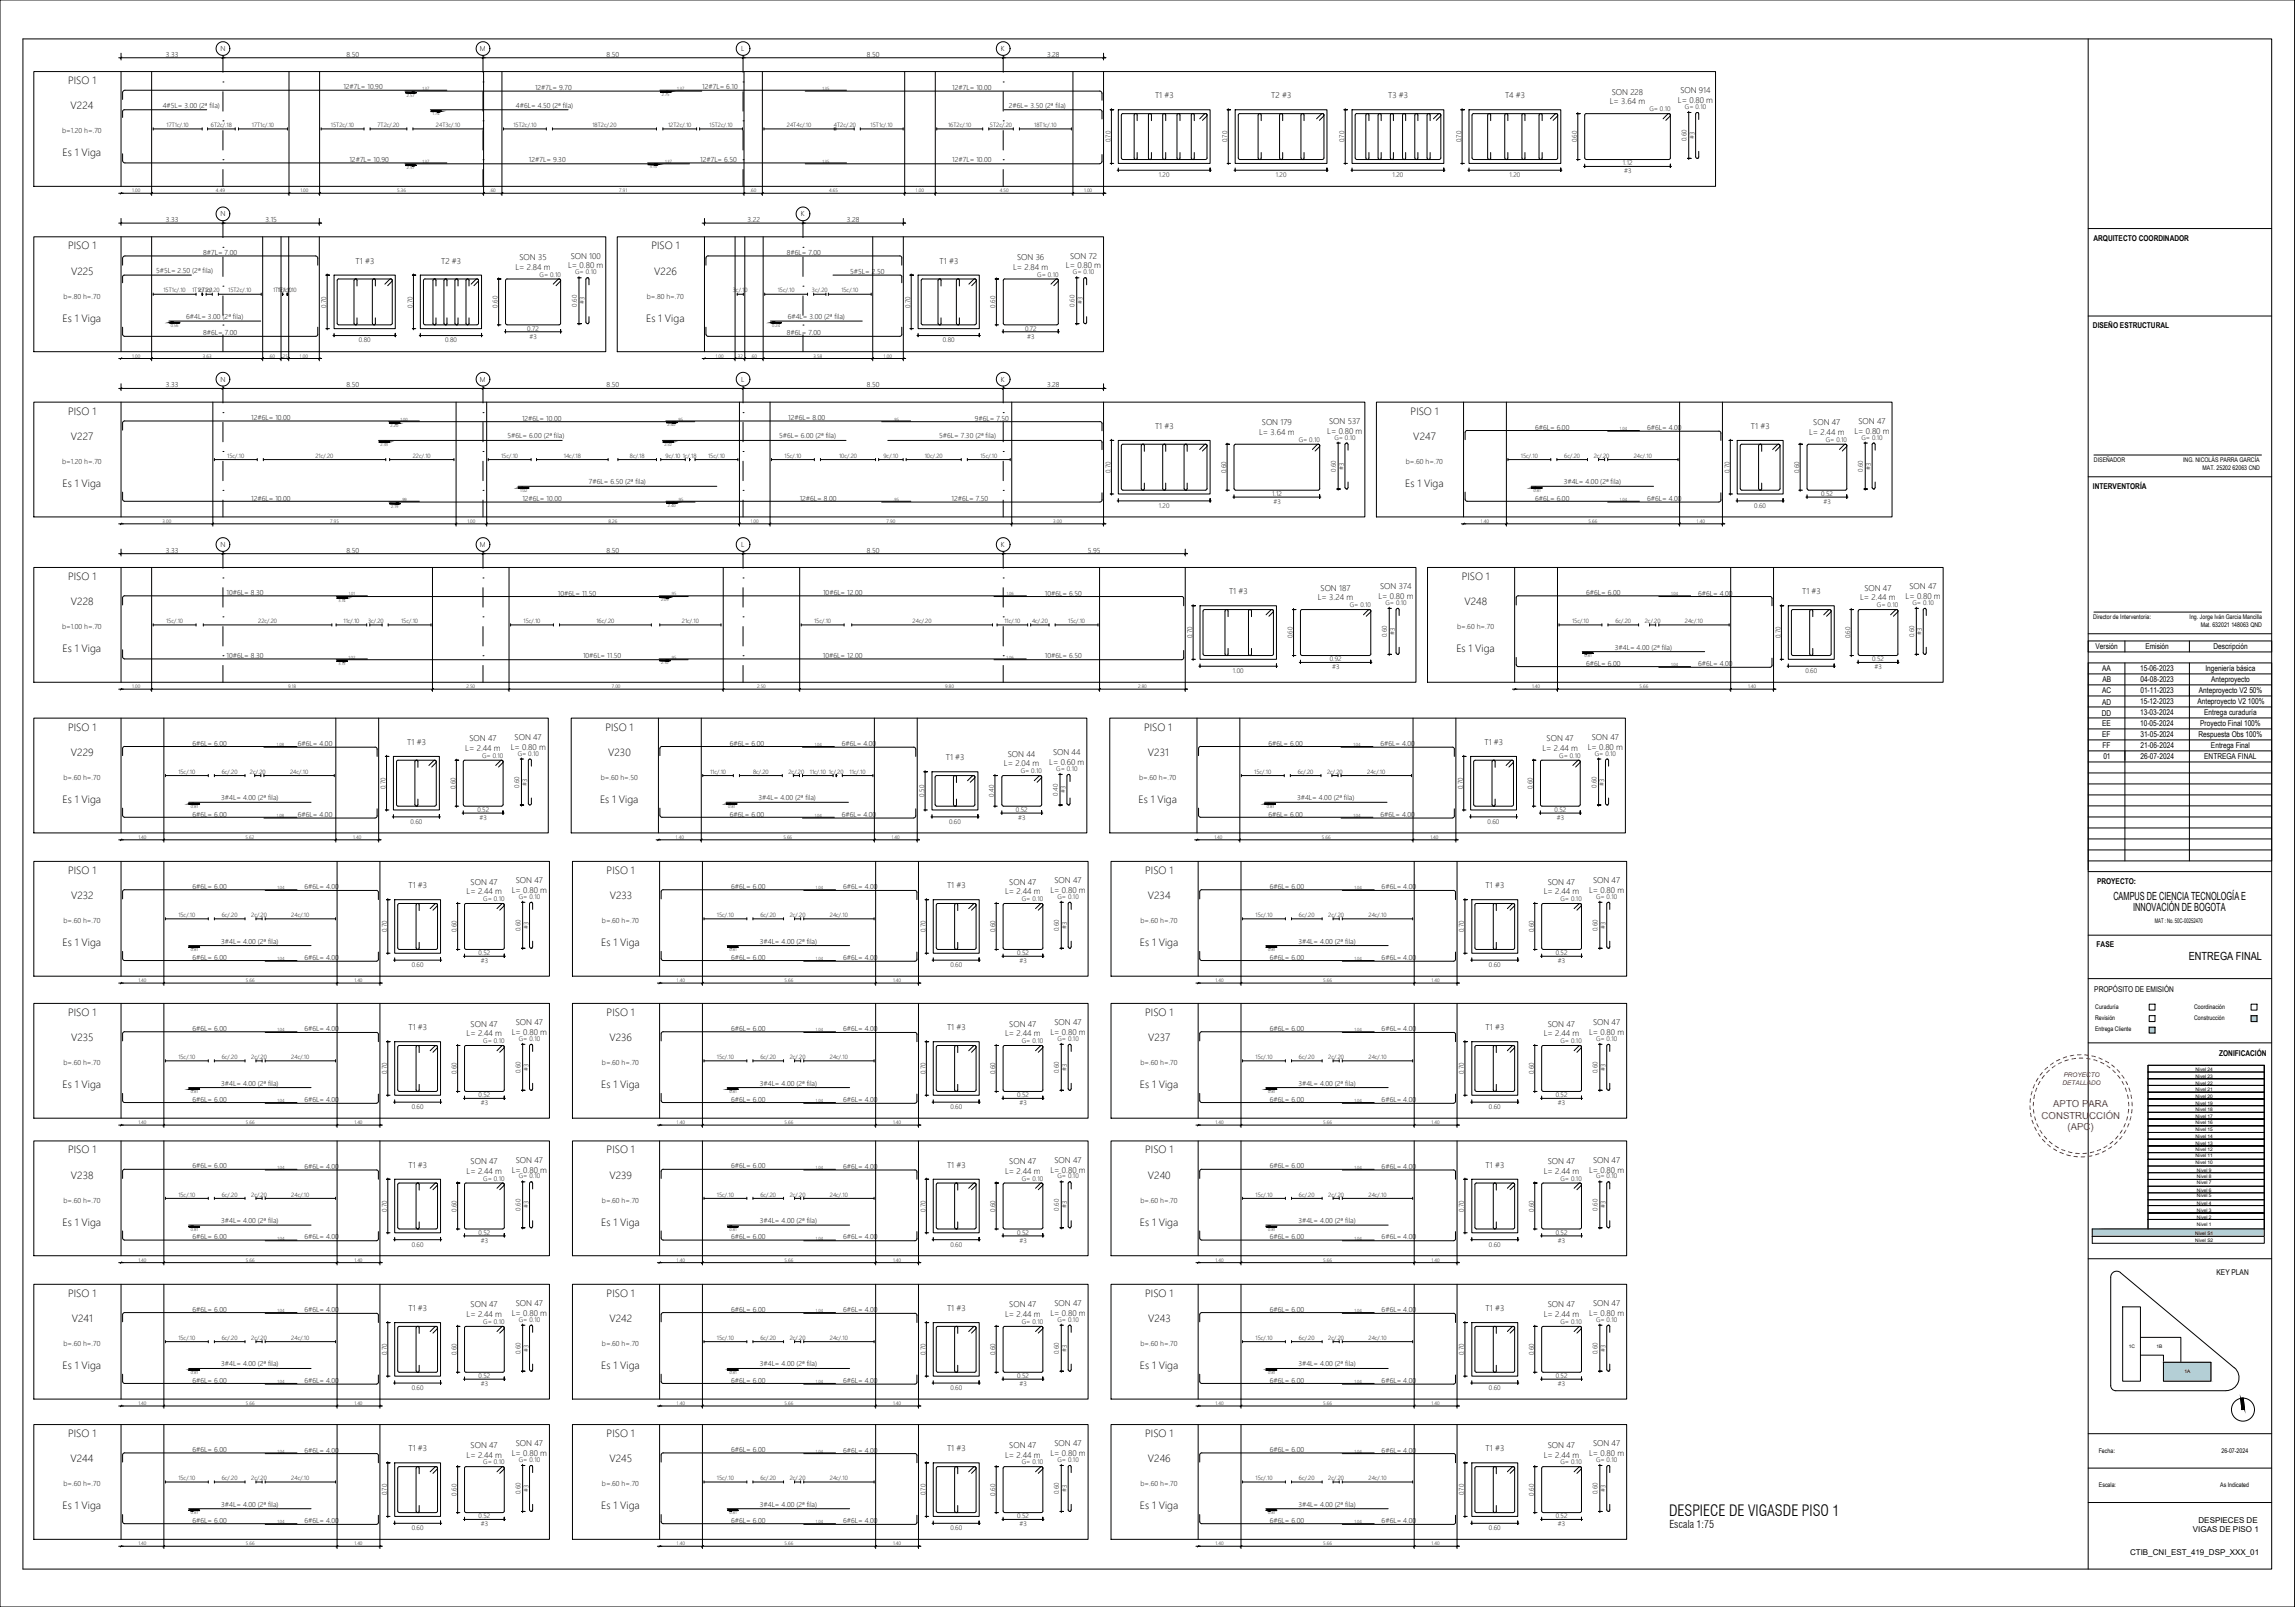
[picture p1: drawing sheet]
<svg xmlns="http://www.w3.org/2000/svg" width="1000mm" height="700mm" viewBox="0 0 1000 700" stroke-linecap="round" stroke-linejoin="round" font-family="sans-serif">
<defs><g id="words">
<text font-size="6.7" x="727.3" y="660.2">DESPIECE DE VIGASDE PISO 1</text>
<g font-size="4.9">
<text x="921" y="392">CAMPUS DE CIENCIA TECNOLOGÍA E</text>
<text x="929.6" y="396.7">INNOVACIÓN DE BOGOTA</text>
<text x="953.9" y="418.2">ENTREGA FINAL</text>
</g>
<text font-size="4.7" x="727.5" y="665.4">Escala 1:75</text>
<g font-size="4.6">
<text x="29.7" y="36.6">PISO 1</text>
<text x="30.8" y="47.6">V224</text>
<text x="27.3" y="68.1">Es 1 Viga</text>
<text x="29.7" y="108.6">PISO 1</text>
<text x="283.9" y="108.6">PISO 1</text>
<text x="30.9" y="119.6">V225</text>
<text x="285.1" y="119.6">V226</text>
<text x="27.3" y="140.1">Es 1 Viga</text>
<text x="281.6" y="140.1">Es 1 Viga</text>
<text x="29.7" y="180.6">PISO 1</text>
<text x="614.7" y="180.6">PISO 1</text>
<text x="30.9" y="191.7">V227</text>
<text x="615.9" y="191.7">V247</text>
<text x="27.3" y="212.1">Es 1 Viga</text>
<text x="612.4" y="212.1">Es 1 Viga</text>
<text x="29.7" y="252.6">PISO 1</text>
<text x="637" y="252.6">PISO 1</text>
<text x="30.9" y="263.6">V228</text>
<text x="638.2" y="263.6">V248</text>
<text x="27.3" y="284.1">Es 1 Viga</text>
<text x="634.7" y="284.1">Es 1 Viga</text>
<text x="29.7" y="318.2">PISO 1</text>
<text x="263.8" y="318.2">PISO 1</text>
<text x="498.6" y="318.2">PISO 1</text>
<text x="30.9" y="329.2">V229</text>
<text x="265" y="329.2">V230</text>
<text x="500.3" y="329.2">V231</text>
<text x="27.3" y="349.7">Es 1 Viga</text>
<text x="261.5" y="349.7">Es 1 Viga</text>
<text x="496.2" y="349.7">Es 1 Viga</text>
<text x="29.7" y="380.6">PISO 1</text>
<text x="264.4" y="380.6">PISO 1</text>
<text x="499.1" y="380.6">PISO 1</text>
<text x="30.9" y="391.6">V232</text>
<text x="265.7" y="391.6">V233</text>
<text x="500.2" y="391.6">V234</text>
<text x="27.3" y="412.1">Es 1 Viga</text>
<text x="262" y="412.1">Es 1 Viga</text>
<text x="496.7" y="412.1">Es 1 Viga</text>
<text x="29.7" y="442.5">PISO 1</text>
<text x="264.4" y="442.5">PISO 1</text>
<text x="499.1" y="442.5">PISO 1</text>
<text x="30.9" y="453.5">V235</text>
<text x="265.6" y="453.5">V236</text>
<text x="500.3" y="453.5">V237</text>
<text x="27.3" y="473.9">Es 1 Viga</text>
<text x="262" y="473.9">Es 1 Viga</text>
<text x="496.7" y="473.9">Es 1 Viga</text>
<text x="29.7" y="502.4">PISO 1</text>
<text x="264.4" y="502.4">PISO 1</text>
<text x="499.1" y="502.4">PISO 1</text>
<text x="30.9" y="513.4">V238</text>
<text x="265.6" y="513.4">V239</text>
<text x="500.3" y="513.4">V240</text>
<text x="27.3" y="533.8">Es 1 Viga</text>
<text x="262" y="533.8">Es 1 Viga</text>
<text x="496.7" y="533.8">Es 1 Viga</text>
<text x="29.7" y="564.8">PISO 1</text>
<text x="264.4" y="564.8">PISO 1</text>
<text x="499.1" y="564.8">PISO 1</text>
<text x="31.3" y="575.9">V241</text>
<text x="265.6" y="575.9">V242</text>
<text x="500.3" y="575.8">V243</text>
<text x="27.3" y="596.3">Es 1 Viga</text>
<text x="262" y="596.3">Es 1 Viga</text>
<text x="496.7" y="596.3">Es 1 Viga</text>
<text x="29.7" y="625.9">PISO 1</text>
<text x="264.4" y="625.9">PISO 1</text>
<text x="499.1" y="625.9">PISO 1</text>
<text x="30.7" y="637">V244</text>
<text x="265.6" y="636.9">V245</text>
<text x="500.3" y="636.9">V246</text>
<text x="27.3" y="657.4">Es 1 Viga</text>
<text x="262" y="657.4">Es 1 Viga</text>
<text x="496.7" y="657.4">Es 1 Viga</text>
</g>
<g font-size="4.2" fill="#f00">
<text x="894.8" y="482.2">APTO PARA</text>
<text x="889.7" y="487.2">CONSTRUCCIÓN</text>
<text x="901" y="492.2">(APC)</text>
</g>
<g font-size="3.6">
<text x="702.4" y="41.2">SON 228</text>
<text x="732.3" y="40.7">SON 914</text>
<text x="503.3" y="42.8">T1 #3</text>
<text x="554" y="42.8">T2 #3</text>
<text x="604.9" y="42.8">T3 #3</text>
<text x="655.9" y="42.8">T4 #3</text>
<text x="701.5" y="45.5">L= 3.64 m</text>
<text x="731.2" y="44.9">L= 0.80 m</text>
<text x="226.4" y="113.3">SON 35</text>
<text x="248.7" y="112.7">SON 100</text>
<text x="443.2" y="113.3">SON 36</text>
<text x="466.3" y="112.7">SON 72</text>
<text x="154.9" y="114.8">T1 #3</text>
<text x="192.2" y="114.8">T2 #3</text>
<text x="224.6" y="117.5">L= 2.84 m</text>
<text x="247.6" y="116.9">L= 0.80 m</text>
<text x="409.4" y="114.8">T1 #3</text>
<text x="441.5" y="117.5">L= 2.84 m</text>
<text x="464.5" y="116.9">L= 0.80 m</text>
<text x="549.9" y="185.3">SON 179</text>
<text x="579.2" y="184.7">SON 537</text>
<text x="790.2" y="185.3">SON 47</text>
<text x="809.9" y="184.7">SON 47</text>
<text x="503.3" y="186.8">T1 #3</text>
<text x="548.7" y="189.5">L= 3.64 m</text>
<text x="578.4" y="188.9">L= 0.80 m</text>
<text x="763.1" y="186.8">T1 #3</text>
<text x="788.4" y="189.5">L= 2.44 m</text>
<text x="808.1" y="188.9">L= 0.80 m</text>
<text x="575.5" y="257.2">SON 187</text>
<text x="601.5" y="256.6">SON 374</text>
<text x="812.5" y="257.3">SON 47</text>
<text x="832.1" y="256.6">SON 47</text>
<text x="535.6" y="258.8">T1 #3</text>
<text x="574.3" y="261.5">L= 3.24 m</text>
<text x="600.7" y="260.9">L= 0.80 m</text>
<text x="785.3" y="258.8">T1 #3</text>
<text x="810.6" y="261.5">L= 2.44 m</text>
<text x="830.4" y="260.9">L= 0.80 m</text>
<text x="204.6" y="322.9">SON 47</text>
<text x="224.3" y="322.3">SON 47</text>
<text x="674" y="322.9">SON 47</text>
<text x="693.7" y="322.3">SON 47</text>
<text x="177.5" y="324.4">T1 #3</text>
<text x="202.8" y="327.2">L= 2.44 m</text>
<text x="222.5" y="326.5">L= 0.80 m</text>
<text x="439.2" y="329.5">SON 44</text>
<text x="458.9" y="328.9">SON 44</text>
<text x="646.9" y="324.4">T1 #3</text>
<text x="672.2" y="327.2">L= 2.44 m</text>
<text x="691.9" y="326.5">L= 0.80 m</text>
<text x="412.2" y="331.1">T1 #3</text>
<text x="437.5" y="333.8">L= 2.04 m</text>
<text x="457.2" y="333.2">L= 0.60 m</text>
<text x="178" y="386.8">T1 #3</text>
<text x="203.3" y="389.5">L= 2.44 m</text>
<text x="205.1" y="385.3">SON 47</text>
<text x="223.1" y="388.9">L= 0.80 m</text>
<text x="224.8" y="384.7">SON 47</text>
<text x="412.7" y="386.8">T1 #3</text>
<text x="438" y="389.5">L= 2.44 m</text>
<text x="439.8" y="385.3">SON 47</text>
<text x="457.8" y="388.9">L= 0.80 m</text>
<text x="459.5" y="384.7">SON 47</text>
<text x="647.4" y="386.8">T1 #3</text>
<text x="672.8" y="389.5">L= 2.44 m</text>
<text x="674.5" y="385.3">SON 47</text>
<text x="692.5" y="388.9">L= 0.80 m</text>
<text x="694.2" y="384.7">SON 47</text>
<text x="178" y="448.7">T1 #3</text>
<text x="205.1" y="447.1">SON 47</text>
<text x="224.8" y="446.5">SON 47</text>
<text x="412.7" y="448.7">T1 #3</text>
<text x="439.8" y="447.1">SON 47</text>
<text x="459.5" y="446.5">SON 47</text>
<text x="647.4" y="448.7">T1 #3</text>
<text x="674.5" y="447.1">SON 47</text>
<text x="694.2" y="446.5">SON 47</text>
<text x="203.3" y="451.4">L= 2.44 m</text>
<text x="223.1" y="450.8">L= 0.80 m</text>
<text x="438" y="451.4">L= 2.44 m</text>
<text x="457.8" y="450.8">L= 0.80 m</text>
<text x="672.8" y="451.4">L= 2.44 m</text>
<text x="692.5" y="450.8">L= 0.80 m</text>
<text x="178" y="508.6">T1 #3</text>
<text x="205.1" y="507">SON 47</text>
<text x="224.8" y="506.4">SON 47</text>
<text x="412.7" y="508.6">T1 #3</text>
<text x="439.8" y="507">SON 47</text>
<text x="459.5" y="506.4">SON 47</text>
<text x="647.4" y="508.6">T1 #3</text>
<text x="674.5" y="507">SON 47</text>
<text x="694.2" y="506.4">SON 47</text>
<text x="203.3" y="511.3">L= 2.44 m</text>
<text x="223.1" y="510.7">L= 0.80 m</text>
<text x="438" y="511.3">L= 2.44 m</text>
<text x="457.8" y="510.7">L= 0.80 m</text>
<text x="672.8" y="511.3">L= 2.44 m</text>
<text x="692.5" y="510.7">L= 0.80 m</text>
<text x="205.1" y="569.4">SON 47</text>
<text x="224.8" y="568.8">SON 47</text>
<text x="439.8" y="569.4">SON 47</text>
<text x="459.5" y="568.8">SON 47</text>
<text x="674.5" y="569.4">SON 47</text>
<text x="694.2" y="568.8">SON 47</text>
<text x="178" y="571">T1 #3</text>
<text x="203.3" y="573.7">L= 2.44 m</text>
<text x="223.1" y="573.1">L= 0.80 m</text>
<text x="412.7" y="571">T1 #3</text>
<text x="438" y="573.7">L= 2.44 m</text>
<text x="457.8" y="573.1">L= 0.80 m</text>
<text x="647.4" y="571">T1 #3</text>
<text x="672.8" y="573.7">L= 2.44 m</text>
<text x="692.5" y="573.1">L= 0.80 m</text>
<text x="224.8" y="629.9">SON 47</text>
<text x="459.5" y="629.9">SON 47</text>
<text x="694.2" y="629.9">SON 47</text>
<text x="178" y="632.1">T1 #3</text>
<text x="203.3" y="634.8">L= 2.44 m</text>
<text x="205.1" y="630.6">SON 47</text>
<text x="223.1" y="634.2">L= 0.80 m</text>
<text x="412.7" y="632.1">T1 #3</text>
<text x="438" y="634.8">L= 2.44 m</text>
<text x="439.8" y="630.6">SON 47</text>
<text x="457.8" y="634.2">L= 0.80 m</text>
<text x="647.4" y="632.1">T1 #3</text>
<text x="672.8" y="634.8">L= 2.44 m</text>
<text x="674.5" y="630.6">SON 47</text>
<text x="692.5" y="634.2">L= 0.80 m</text>
</g>
<g font-size="3.5">
<text x="912.3" y="104.9">ARQUITECTO COORDINADOR</text>
<text x="912.1" y="143">DISEÑO ESTRUCTURAL</text>
<text x="912.1" y="213">INTERVENTORÍA</text>
<text x="913.2" y="282.7">Versión</text>
<text x="934.9" y="282.7">Emisión</text>
<text x="964.6" y="282.7">Descripción</text>
<text x="916.1" y="292.3">AA</text>
<text x="932.6" y="292.3">15-06-2023</text>
<text x="961.1" y="292.3">Ingeniería básica</text>
<text x="916.2" y="297.1">AB</text>
<text x="932.7" y="297.1">04-08-2023</text>
<text x="963.6" y="297.1">Anteproyecto</text>
<text x="916.1" y="301.9">AC</text>
<text x="932.7" y="301.9">01-11-2023</text>
<text x="958.3" y="301.9">Anteproyecto V2 50%</text>
<text x="915.9" y="311.7">DD</text>
<text x="916.1" y="307">AD</text>
<text x="932.6" y="306.5">15-12-2023</text>
<text x="932.6" y="311.5">13-03-2024</text>
<text x="957.6" y="306.6">Anteproyecto V2 100%</text>
<text x="960.5" y="311.5">Entrega curaduría</text>
<text x="916.1" y="316.2">EE</text>
<text x="932.6" y="316.2">10-05-2024</text>
<text x="958.8" y="316.2">Proyecto Final 100%</text>
<text x="916.1" y="321">EF</text>
<text x="932.7" y="321">31-05-2024</text>
<text x="958.1" y="321">Respuesta Obs 100%</text>
<text x="916.2" y="325.8">FF</text>
<text x="932.8" y="325.8">21-06-2024</text>
<text x="963.5" y="325.8">Entrega Final</text>
<text x="916.6" y="330.6">01</text>
<text x="932.8" y="330.6">26-07-2024</text>
<text x="960.6" y="330.6">ENTREGA FINAL</text>
<text x="913.8" y="385.1">PROYECTO:</text>
<text x="913.7" y="412.3">FASE</text>
<text x="912.7" y="432.1">PROPÓSITO DE EMISIÓN</text>
<text x="967.1" y="460.1">ZONIFICACIÓN</text>
<text x="966" y="555.5">KEY PLAN</text>
<text x="958.1" y="663.3">DESPIECES DE</text>
<text x="955.6" y="667.4">VIGAS DE PISO 1</text>
<text x="928.2" y="677.4">CTIB_CNI_EST_419_DSP_XXX_01</text>
</g>
<g font-size="3.1">
<text x="96.1" y="22.2">N</text>
<text x="209.2" y="22.2">M</text>
<text x="323" y="22.2">L</text>
<text x="436.2" y="22.2">K</text>
<text x="72.2" y="24.7">3.33</text>
<text x="151" y="24.7">8.50</text>
<text x="264.4" y="24.7">8.50</text>
<text x="377.7" y="24.7">8.50</text>
<text x="456.3" y="24.7">3.28</text>
<text x="149.6" y="38.9">12#7L= 10.90</text>
<text x="233.2" y="39.2">12#7L= 9.70</text>
<text x="306" y="38.9">12#7L= 6.10</text>
<text x="415" y="39.2">12#7L= 10.00</text>
<text x="71" y="46.9">4#5L= 3.00 (2ª fila)</text>
<text x="224.8" y="46.9">4#6L= 4.50 (2ª fila)</text>
<text x="439.6" y="46.9">2#6L= 3.50 (2ª fila)</text>
<text x="27.1" y="58.1">b=1.20 h=.70</text>
<text x="152.3" y="70.7">12#7L= 10.90</text>
<text x="230.5" y="70.7">12#7L= 9.30</text>
<text x="305.1" y="70.7">12#7L= 6.50</text>
<text x="415" y="70.7">12#7L= 10.00</text>
<text x="96.1" y="94.2">N</text>
<text x="349" y="94.2">K</text>
<text x="72.2" y="96.7">3.33</text>
<text x="115.7" y="96.7">3.15</text>
<text x="325.7" y="96.7">3.22</text>
<text x="369" y="96.7">3.28</text>
<text x="88.5" y="111.1">8#7L= 7.00</text>
<text x="342.9" y="111.1">8#6L= 7.00</text>
<text x="68" y="118.9">5#5L= 2.50 (2ª fila)</text>
<text x="370.5" y="119.4">5#5L= 2.50</text>
<text x="27.6" y="130.1">b=.80 h=.70</text>
<text x="281.9" y="130.1">b=.80 h=.70</text>
<text x="81.2" y="138.9">6#4L= 3.00 (2ª fila)</text>
<text x="343.3" y="138.9">6#4L= 3.00 (2ª fila)</text>
<text x="88.5" y="146.1">8#6L= 7.00</text>
<text x="342.9" y="146.1">8#6L= 7.00</text>
<text x="96.1" y="166.3">N</text>
<text x="209.2" y="166.3">M</text>
<text x="323" y="166.3">L</text>
<text x="436.2" y="166.3">K</text>
<text x="72.2" y="168.7">3.33</text>
<text x="151" y="168.7">8.50</text>
<text x="264.4" y="168.7">8.50</text>
<text x="377.7" y="168.7">8.50</text>
<text x="456.3" y="168.7">3.28</text>
<text x="109.5" y="182.9">12#6L= 10.00</text>
<text x="227.5" y="183.2">12#6L= 10.00</text>
<text x="343.5" y="182.9">12#6L= 8.00</text>
<text x="424.8" y="183.2">9#6L= 7.50</text>
<text x="221.1" y="190.9">5#6L= 6.00 (2ª fila)</text>
<text x="339.5" y="190.9">5#6L= 6.00 (2ª fila)</text>
<text x="409.3" y="190.9">5#6L= 7.30 (2ª fila)</text>
<text x="669" y="187.1">6#6L= 6.00</text>
<text x="717.8" y="187.4">6#6L= 4.00</text>
<text x="27.1" y="202.1">b=1.20 h=.70</text>
<text x="612.7" y="202.1">b=.60 h=.70</text>
<text x="256.7" y="210.9">7#6L= 6.50 (2ª fila)</text>
<text x="681.5" y="210.9">3#4L= 4.00 (2ª fila)</text>
<text x="109.5" y="218.1">12#6L= 10.00</text>
<text x="227.6" y="218.1">12#6L= 10.00</text>
<text x="348.5" y="218.1">12#6L= 8.00</text>
<text x="414.7" y="218.1">12#6L= 7.50</text>
<text x="669" y="218.1">6#6L= 6.00</text>
<text x="717.8" y="218.1">6#6L= 4.00</text>
<text x="96.1" y="238.3">N</text>
<text x="209.2" y="238.3">M</text>
<text x="323" y="238.3">L</text>
<text x="436.2" y="238.3">K</text>
<text x="72.2" y="240.7">3.33</text>
<text x="151" y="240.7">8.50</text>
<text x="264.4" y="240.7">8.50</text>
<text x="377.7" y="240.7">8.50</text>
<text x="474" y="240.7">5.95</text>
<text x="98.7" y="259.1">10#6L= 8.30</text>
<text x="243.1" y="259.4">10#6L= 11.50</text>
<text x="358.7" y="259.1">10#6L= 12.00</text>
<text x="455.3" y="259.4">10#6L= 6.50</text>
<text x="691.2" y="259.1">6#6L= 6.00</text>
<text x="740" y="259.4">6#6L= 4.00</text>
<text x="27.1" y="274.1">b=1.00 h=.70</text>
<text x="635" y="274.1">b=.60 h=.70</text>
<text x="98.7" y="286.7">10#6L= 8.30</text>
<text x="254.1" y="286.7">10#6L= 11.50</text>
<text x="358.6" y="286.7">10#6L= 12.00</text>
<text x="455.3" y="286.7">10#6L= 6.50</text>
<text x="703.7" y="282.9">3#4L= 4.00 (2ª fila)</text>
<text x="691.2" y="290">6#6L= 6.00</text>
<text x="740" y="290">6#6L= 4.00</text>
<text x="83.9" y="324.7">6#6L= 6.00</text>
<text x="129.8" y="325">6#6L= 4.00</text>
<text x="318.1" y="324.7">6#6L= 6.00</text>
<text x="366.9" y="325">6#6L= 4.00</text>
<text x="552.8" y="324.7">6#6L= 6.00</text>
<text x="601.6" y="325">6#6L= 4.00</text>
<text x="27.6" y="339.7">b=.60 h=.70</text>
<text x="261.8" y="339.7">b=.60 h=.50</text>
<text x="496.5" y="339.7">b=.60 h=.70</text>
<text x="96.4" y="348.5">3#4L= 4.00 (2ª fila)</text>
<text x="330.6" y="348.5">3#4L= 4.00 (2ª fila)</text>
<text x="565.3" y="348.5">3#4L= 4.00 (2ª fila)</text>
<text x="83.9" y="355.7">6#6L= 6.00</text>
<text x="129.8" y="355.7">6#6L= 4.00</text>
<text x="318.1" y="355.7">6#6L= 6.00</text>
<text x="366.9" y="355.7">6#6L= 4.00</text>
<text x="552.8" y="355.7">6#6L= 6.00</text>
<text x="601.6" y="355.7">6#6L= 4.00</text>
<text x="83.9" y="387.1">6#6L= 6.00</text>
<text x="132.7" y="387.4">6#6L= 4.00</text>
<text x="318.6" y="387.1">6#6L= 6.00</text>
<text x="367.4" y="387.4">6#6L= 4.00</text>
<text x="553.3" y="387.1">6#6L= 6.00</text>
<text x="602.1" y="387.4">6#6L= 4.00</text>
<text x="27.6" y="402.1">b=.60 h=.70</text>
<text x="262.3" y="402.1">b=.60 h=.70</text>
<text x="497" y="402.1">b=.60 h=.70</text>
<text x="96.4" y="410.9">3#4L= 4.00 (2ª fila)</text>
<text x="331.1" y="410.9">3#4L= 4.00 (2ª fila)</text>
<text x="565.8" y="410.9">3#4L= 4.00 (2ª fila)</text>
<text x="83.9" y="418.1">6#6L= 6.00</text>
<text x="132.7" y="418.1">6#6L= 4.00</text>
<text x="318.6" y="418.1">6#6L= 6.00</text>
<text x="367.4" y="418.1">6#6L= 4.00</text>
<text x="553.3" y="418.1">6#6L= 6.00</text>
<text x="602.1" y="418.1">6#6L= 4.00</text>
<text x="83.9" y="449">6#6L= 6.00</text>
<text x="132.7" y="449.3">6#6L= 4.00</text>
<text x="318.6" y="449">6#6L= 6.00</text>
<text x="367.4" y="449.3">6#6L= 4.00</text>
<text x="553.3" y="449">6#6L= 6.00</text>
<text x="602.1" y="449.3">6#6L= 4.00</text>
<text x="27.6" y="464">b=.60 h=.70</text>
<text x="262.3" y="464">b=.60 h=.70</text>
<text x="497" y="464">b=.60 h=.70</text>
<text x="96.4" y="472.8">3#4L= 4.00 (2ª fila)</text>
<text x="331.1" y="472.8">3#4L= 4.00 (2ª fila)</text>
<text x="565.8" y="472.8">3#4L= 4.00 (2ª fila)</text>
<text x="83.9" y="479.9">6#6L= 6.00</text>
<text x="132.7" y="479.9">6#6L= 4.00</text>
<text x="318.6" y="479.9">6#6L= 6.00</text>
<text x="367.4" y="479.9">6#6L= 4.00</text>
<text x="553.3" y="479.9">6#6L= 6.00</text>
<text x="602.1" y="479.9">6#6L= 4.00</text>
<text x="83.9" y="508.8">6#6L= 6.00</text>
<text x="132.7" y="509.2">6#6L= 4.00</text>
<text x="318.6" y="508.8">6#6L= 6.00</text>
<text x="367.4" y="509.2">6#6L= 4.00</text>
<text x="553.3" y="508.8">6#6L= 6.00</text>
<text x="602.1" y="509.2">6#6L= 4.00</text>
<text x="27.6" y="523.9">b=.60 h=.70</text>
<text x="262.3" y="523.9">b=.60 h=.70</text>
<text x="497" y="523.9">b=.60 h=.70</text>
<text x="96.4" y="532.7">3#4L= 4.00 (2ª fila)</text>
<text x="331.1" y="532.7">3#4L= 4.00 (2ª fila)</text>
<text x="565.8" y="532.7">3#4L= 4.00 (2ª fila)</text>
<text x="83.9" y="539.8">6#6L= 6.00</text>
<text x="132.7" y="539.8">6#6L= 4.00</text>
<text x="318.6" y="539.8">6#6L= 6.00</text>
<text x="367.4" y="539.8">6#6L= 4.00</text>
<text x="553.3" y="539.8">6#6L= 6.00</text>
<text x="602.1" y="539.8">6#6L= 4.00</text>
<text x="83.9" y="571.3">6#6L= 6.00</text>
<text x="132.7" y="571.6">6#6L= 4.00</text>
<text x="318.6" y="571.3">6#6L= 6.00</text>
<text x="367.4" y="571.6">6#6L= 4.00</text>
<text x="553.3" y="571.3">6#6L= 6.00</text>
<text x="602.1" y="571.6">6#6L= 4.00</text>
<text x="27.6" y="586.3">b=.60 h=.70</text>
<text x="262.3" y="586.3">b=.60 h=.70</text>
<text x="497" y="586.3">b=.60 h=.70</text>
<text x="96.4" y="595.1">3#4L= 4.00 (2ª fila)</text>
<text x="331.1" y="595.1">3#4L= 4.00 (2ª fila)</text>
<text x="565.8" y="595.1">3#4L= 4.00 (2ª fila)</text>
<text x="83.9" y="602.2">6#6L= 6.00</text>
<text x="132.7" y="602.2">6#6L= 4.00</text>
<text x="318.6" y="602.2">6#6L= 6.00</text>
<text x="367.4" y="602.2">6#6L= 4.00</text>
<text x="553.3" y="602.2">6#6L= 6.00</text>
<text x="602.1" y="602.2">6#6L= 4.00</text>
<text x="83.9" y="632.3">6#6L= 6.00</text>
<text x="132.7" y="632.7">6#6L= 4.00</text>
<text x="318.6" y="632.3">6#6L= 6.00</text>
<text x="367.4" y="632.7">6#6L= 4.00</text>
<text x="553.3" y="632.3">6#6L= 6.00</text>
<text x="602.1" y="632.7">6#6L= 4.00</text>
<text x="27.6" y="647.4">b=.60 h=.70</text>
<text x="262.3" y="647.4">b=.60 h=.70</text>
<text x="497" y="647.4">b=.60 h=.70</text>
<text x="96.4" y="656.2">3#4L= 4.00 (2ª fila)</text>
<text x="331.1" y="656.2">3#4L= 4.00 (2ª fila)</text>
<text x="565.8" y="656.2">3#4L= 4.00 (2ª fila)</text>
<text x="83.9" y="663.3">6#6L= 6.00</text>
<text x="132.7" y="663.3">6#6L= 4.00</text>
<text x="318.6" y="663.3">6#6L= 6.00</text>
<text x="367.4" y="663.3">6#6L= 4.00</text>
<text x="553.3" y="663.3">6#6L= 6.00</text>
<text x="602.1" y="663.3">6#6L= 4.00</text>
</g>
<g font-size="2.9">
<text x="734.3" y="47.4">G= 0.10</text>
<text x="718.8" y="48.5">G= 0.10</text>
<text x="483.9" y="62" transform="rotate(-90 483.9 62)">0.70</text>
<text x="534.8" y="62" transform="rotate(-90 534.8 62)">0.70</text>
<text x="585.8" y="62" transform="rotate(-90 585.8 62)">0.70</text>
<text x="636.7" y="62" transform="rotate(-90 636.7 62)">0.70</text>
<text x="687.2" y="62" transform="rotate(-90 687.2 62)">0.60</text>
<text x="734.9" y="61.6" transform="rotate(-90 734.9 61.6)">0.60</text>
<text x="738.4" y="60.6" transform="rotate(-90 738.4 60.6)">#3</text>
<text x="505" y="77.1">1.20</text>
<text x="556" y="77.1">1.20</text>
<text x="606.9" y="77.1">1.20</text>
<text x="657.8" y="77.1">1.20</text>
<text x="707.2" y="72.1">1.12</text>
<text x="707.7" y="75.5">#3</text>
<text x="250.7" y="119.4">G= 0.10</text>
<text x="467.6" y="119.4">G= 0.10</text>
<text x="235.2" y="120.5">G= 0.10</text>
<text x="452" y="120.5">G= 0.10</text>
<text x="142.2" y="134" transform="rotate(-90 142.2 134)">0.70</text>
<text x="179.7" y="134" transform="rotate(-90 179.7 134)">0.70</text>
<text x="216.9" y="134" transform="rotate(-90 216.9 134)">0.60</text>
<text x="251.3" y="133.5" transform="rotate(-90 251.3 133.5)">0.60</text>
<text x="254.8" y="132.5" transform="rotate(-90 254.8 132.5)">#3</text>
<text x="396.7" y="134" transform="rotate(-90 396.7 134)">0.70</text>
<text x="433.7" y="134" transform="rotate(-90 433.7 134)">0.60</text>
<text x="468.2" y="133.5" transform="rotate(-90 468.2 133.5)">0.60</text>
<text x="471.7" y="132.5" transform="rotate(-90 471.7 132.5)">#3</text>
<text x="156.4" y="149.2">0.80</text>
<text x="194" y="149.2">0.80</text>
<text x="229.8" y="144">0.72</text>
<text x="230.8" y="147.5">#3</text>
<text x="410.8" y="149.2">0.80</text>
<text x="446.7" y="144">0.72</text>
<text x="447.6" y="147.5">#3</text>
<text x="581.5" y="191.4">G= 0.10</text>
<text x="811.2" y="191.4">G= 0.10</text>
<text x="566" y="192.5">G= 0.10</text>
<text x="795.7" y="192.5">G= 0.10</text>
<text x="483.9" y="206.1" transform="rotate(-90 483.9 206.1)">0.70</text>
<text x="534.3" y="206.1" transform="rotate(-90 534.3 206.1)">0.60</text>
<text x="582.1" y="205.5" transform="rotate(-90 582.1 205.5)">0.60</text>
<text x="585.6" y="204.5" transform="rotate(-90 585.6 204.5)">#3</text>
<text x="753.6" y="206.1" transform="rotate(-90 753.6 206.1)">0.70</text>
<text x="784.1" y="206.1" transform="rotate(-90 784.1 206.1)">0.60</text>
<text x="811.8" y="205.5" transform="rotate(-90 811.8 205.5)">0.60</text>
<text x="815.3" y="204.5" transform="rotate(-90 815.3 204.5)">#3</text>
<text x="505" y="221.2">1.20</text>
<text x="554.4" y="216.1">1.12</text>
<text x="554.9" y="219.5">#3</text>
<text x="764.5" y="221.2">0.60</text>
<text x="793.6" y="216">0.52</text>
<text x="794.6" y="219.5">#3</text>
<text x="603.8" y="263.5">G= 0.10</text>
<text x="833.5" y="263.5">G= 0.10</text>
<text x="588.2" y="264.5">G= 0.10</text>
<text x="817.9" y="264.5">G= 0.10</text>
<text x="519.5" y="278" transform="rotate(-90 519.5 278)">0.70</text>
<text x="563.2" y="278.1" transform="rotate(-90 563.2 278.1)">0.60</text>
<text x="604.4" y="277.6" transform="rotate(-90 604.4 277.6)">0.60</text>
<text x="607.9" y="276.5" transform="rotate(-90 607.9 276.5)">#3</text>
<text x="775.9" y="278" transform="rotate(-90 775.9 278)">0.70</text>
<text x="806.3" y="278.1" transform="rotate(-90 806.3 278.1)">0.60</text>
<text x="834.1" y="277.6" transform="rotate(-90 834.1 277.6)">0.60</text>
<text x="837.6" y="276.5" transform="rotate(-90 837.6 276.5)">#3</text>
<text x="537.3" y="293.2">1.00</text>
<text x="579.5" y="288.1">0.92</text>
<text x="580.5" y="291.5">#3</text>
<text x="786.8" y="293.2">0.60</text>
<text x="815.9" y="288.1">0.52</text>
<text x="816.9" y="291.5">#3</text>
<text x="225.6" y="329.1">G= 0.10</text>
<text x="695" y="329.1">G= 0.10</text>
<text x="210.1" y="330.1">G= 0.10</text>
<text x="460.3" y="335.8">G= 0.10</text>
<text x="679.5" y="330.1">G= 0.10</text>
<text x="444.8" y="336.8">G= 0.10</text>
<text x="168" y="343.7" transform="rotate(-90 168 343.7)">0.70</text>
<text x="198.5" y="343.7" transform="rotate(-90 198.5 343.7)">0.60</text>
<text x="226.3" y="343.2" transform="rotate(-90 226.3 343.2)">0.60</text>
<text x="229.7" y="342.2" transform="rotate(-90 229.7 342.2)">#3</text>
<text x="402.7" y="347" transform="rotate(-90 402.7 347)">0.50</text>
<text x="433.2" y="347" transform="rotate(-90 433.2 347)">0.40</text>
<text x="461" y="346.6" transform="rotate(-90 461 346.6)">0.40</text>
<text x="464.4" y="345.5" transform="rotate(-90 464.4 345.5)">#3</text>
<text x="637.4" y="343.7" transform="rotate(-90 637.4 343.7)">0.70</text>
<text x="667.9" y="343.7" transform="rotate(-90 667.9 343.7)">0.60</text>
<text x="695.7" y="343.2" transform="rotate(-90 695.7 343.2)">0.60</text>
<text x="699.1" y="342.2" transform="rotate(-90 699.1 342.2)">#3</text>
<text x="208" y="353.7">0.52</text>
<text x="442.7" y="353.7">0.52</text>
<text x="677.5" y="353.7">0.52</text>
<text x="178.9" y="358.8">0.60</text>
<text x="209" y="357.1">#3</text>
<text x="413.6" y="358.8">0.60</text>
<text x="443.7" y="357.1">#3</text>
<text x="648.3" y="358.8">0.60</text>
<text x="678.4" y="357.1">#3</text>
<text x="210.6" y="392.5">G= 0.10</text>
<text x="226.1" y="391.5">G= 0.10</text>
<text x="445.3" y="392.5">G= 0.10</text>
<text x="460.8" y="391.5">G= 0.10</text>
<text x="680" y="392.5">G= 0.10</text>
<text x="695.5" y="391.5">G= 0.10</text>
<text x="168.5" y="406" transform="rotate(-90 168.5 406)">0.70</text>
<text x="199" y="406.1" transform="rotate(-90 199 406.1)">0.60</text>
<text x="226.8" y="405.6" transform="rotate(-90 226.8 405.6)">0.60</text>
<text x="230.3" y="404.6" transform="rotate(-90 230.3 404.6)">#3</text>
<text x="403.3" y="406" transform="rotate(-90 403.3 406)">0.70</text>
<text x="433.7" y="406.1" transform="rotate(-90 433.7 406.1)">0.60</text>
<text x="461.5" y="405.6" transform="rotate(-90 461.5 405.6)">0.60</text>
<text x="464.9" y="404.6" transform="rotate(-90 464.9 404.6)">#3</text>
<text x="638" y="406" transform="rotate(-90 638 406)">0.70</text>
<text x="668.4" y="406.1" transform="rotate(-90 668.4 406.1)">0.60</text>
<text x="696.2" y="405.6" transform="rotate(-90 696.2 405.6)">0.60</text>
<text x="699.6" y="404.6" transform="rotate(-90 699.6 404.6)">#3</text>
<text x="208.6" y="416.1">0.52</text>
<text x="209.5" y="419.5">#3</text>
<text x="443.3" y="416.1">0.52</text>
<text x="444.2" y="419.5">#3</text>
<text x="678" y="416.1">0.52</text>
<text x="678.9" y="419.5">#3</text>
<text x="179.4" y="421.2">0.60</text>
<text x="414.1" y="421.2">0.60</text>
<text x="648.8" y="421.2">0.60</text>
<text x="210.6" y="454.4">G= 0.10</text>
<text x="226.1" y="453.3">G= 0.10</text>
<text x="445.3" y="454.4">G= 0.10</text>
<text x="460.8" y="453.3">G= 0.10</text>
<text x="680" y="454.4">G= 0.10</text>
<text x="695.5" y="453.3">G= 0.10</text>
<text x="168.5" y="467.9" transform="rotate(-90 168.5 467.9)">0.70</text>
<text x="199" y="467.9" transform="rotate(-90 199 467.9)">0.60</text>
<text x="226.8" y="467.4" transform="rotate(-90 226.8 467.4)">0.60</text>
<text x="230.3" y="466.4" transform="rotate(-90 230.3 466.4)">#3</text>
<text x="403.3" y="467.9" transform="rotate(-90 403.3 467.9)">0.70</text>
<text x="433.7" y="467.9" transform="rotate(-90 433.7 467.9)">0.60</text>
<text x="461.5" y="467.4" transform="rotate(-90 461.5 467.4)">0.60</text>
<text x="464.9" y="466.4" transform="rotate(-90 464.9 466.4)">#3</text>
<text x="638" y="467.9" transform="rotate(-90 638 467.9)">0.70</text>
<text x="668.4" y="467.9" transform="rotate(-90 668.4 467.9)">0.60</text>
<text x="696.2" y="467.4" transform="rotate(-90 696.2 467.4)">0.60</text>
<text x="699.6" y="466.4" transform="rotate(-90 699.6 466.4)">#3</text>
<text x="208.6" y="477.9">0.52</text>
<text x="443.3" y="477.9">0.52</text>
<text x="678" y="477.9">0.52</text>
<text x="179.4" y="483">0.60</text>
<text x="209.5" y="481.4">#3</text>
<text x="414.1" y="483">0.60</text>
<text x="444.2" y="481.4">#3</text>
<text x="648.8" y="483">0.60</text>
<text x="678.9" y="481.4">#3</text>
<text x="210.6" y="514.3">G= 0.10</text>
<text x="226.1" y="513.2">G= 0.10</text>
<text x="445.3" y="514.3">G= 0.10</text>
<text x="460.8" y="513.2">G= 0.10</text>
<text x="680" y="514.3">G= 0.10</text>
<text x="695.5" y="513.2">G= 0.10</text>
<text x="168.5" y="527.8" transform="rotate(-90 168.5 527.8)">0.70</text>
<text x="199" y="527.8" transform="rotate(-90 199 527.8)">0.60</text>
<text x="226.8" y="527.3" transform="rotate(-90 226.8 527.3)">0.60</text>
<text x="230.3" y="526.3" transform="rotate(-90 230.3 526.3)">#3</text>
<text x="403.3" y="527.8" transform="rotate(-90 403.3 527.8)">0.70</text>
<text x="433.7" y="527.8" transform="rotate(-90 433.7 527.8)">0.60</text>
<text x="461.5" y="527.3" transform="rotate(-90 461.5 527.3)">0.60</text>
<text x="464.9" y="526.3" transform="rotate(-90 464.9 526.3)">#3</text>
<text x="638" y="527.8" transform="rotate(-90 638 527.8)">0.70</text>
<text x="668.4" y="527.8" transform="rotate(-90 668.4 527.8)">0.60</text>
<text x="696.2" y="527.3" transform="rotate(-90 696.2 527.3)">0.60</text>
<text x="699.6" y="526.3" transform="rotate(-90 699.6 526.3)">#3</text>
<text x="208.6" y="537.8">0.52</text>
<text x="443.3" y="537.8">0.52</text>
<text x="678" y="537.8">0.52</text>
<text x="179.4" y="542.9">0.60</text>
<text x="209.5" y="541.3">#3</text>
<text x="414.1" y="542.9">0.60</text>
<text x="444.2" y="541.3">#3</text>
<text x="648.8" y="542.9">0.60</text>
<text x="678.9" y="541.3">#3</text>
<text x="226.1" y="575.7">G= 0.10</text>
<text x="460.8" y="575.7">G= 0.10</text>
<text x="695.5" y="575.7">G= 0.10</text>
<text x="210.6" y="576.7">G= 0.10</text>
<text x="445.3" y="576.7">G= 0.10</text>
<text x="680" y="576.7">G= 0.10</text>
<text x="168.5" y="590.2" transform="rotate(-90 168.5 590.2)">0.70</text>
<text x="199" y="590.3" transform="rotate(-90 199 590.3)">0.60</text>
<text x="226.8" y="589.8" transform="rotate(-90 226.8 589.8)">0.60</text>
<text x="230.3" y="588.7" transform="rotate(-90 230.3 588.7)">#3</text>
<text x="403.3" y="590.2" transform="rotate(-90 403.3 590.2)">0.70</text>
<text x="433.7" y="590.3" transform="rotate(-90 433.7 590.3)">0.60</text>
<text x="461.5" y="589.8" transform="rotate(-90 461.5 589.8)">0.60</text>
<text x="464.9" y="588.7" transform="rotate(-90 464.9 588.7)">#3</text>
<text x="638" y="590.2" transform="rotate(-90 638 590.2)">0.70</text>
<text x="668.4" y="590.3" transform="rotate(-90 668.4 590.3)">0.60</text>
<text x="696.2" y="589.8" transform="rotate(-90 696.2 589.8)">0.60</text>
<text x="699.6" y="588.7" transform="rotate(-90 699.6 588.7)">#3</text>
<text x="179.4" y="605.4">0.60</text>
<text x="208.6" y="600.3">0.52</text>
<text x="209.5" y="603.7">#3</text>
<text x="414.1" y="605.4">0.60</text>
<text x="443.3" y="600.3">0.52</text>
<text x="444.2" y="603.7">#3</text>
<text x="648.8" y="605.4">0.60</text>
<text x="678" y="600.3">0.52</text>
<text x="678.9" y="603.7">#3</text>
<text x="210.6" y="637.8">G= 0.10</text>
<text x="226.1" y="636.7">G= 0.10</text>
<text x="445.3" y="637.8">G= 0.10</text>
<text x="460.8" y="636.7">G= 0.10</text>
<text x="680" y="637.8">G= 0.10</text>
<text x="695.5" y="636.7">G= 0.10</text>
<text x="168.5" y="651.3" transform="rotate(-90 168.5 651.3)">0.70</text>
<text x="199" y="651.4" transform="rotate(-90 199 651.4)">0.60</text>
<text x="226.8" y="650.8" transform="rotate(-90 226.8 650.8)">0.60</text>
<text x="230.3" y="649.8" transform="rotate(-90 230.3 649.8)">#3</text>
<text x="403.3" y="651.3" transform="rotate(-90 403.3 651.3)">0.70</text>
<text x="433.7" y="651.4" transform="rotate(-90 433.7 651.4)">0.60</text>
<text x="461.5" y="650.8" transform="rotate(-90 461.5 650.8)">0.60</text>
<text x="464.9" y="649.8" transform="rotate(-90 464.9 649.8)">#3</text>
<text x="638" y="651.3" transform="rotate(-90 638 651.3)">0.70</text>
<text x="668.4" y="651.4" transform="rotate(-90 668.4 651.4)">0.60</text>
<text x="696.2" y="650.8" transform="rotate(-90 696.2 650.8)">0.60</text>
<text x="699.6" y="649.8" transform="rotate(-90 699.6 649.8)">#3</text>
<text x="208.6" y="661.3">0.52</text>
<text x="209.5" y="664.8">#3</text>
<text x="443.3" y="661.3">0.52</text>
<text x="444.2" y="664.8">#3</text>
<text x="678" y="661.3">0.52</text>
<text x="678.9" y="664.8">#3</text>
<text x="179.4" y="666.5">0.60</text>
<text x="414.1" y="666.5">0.60</text>
<text x="648.8" y="666.5">0.60</text>
</g>
<g font-size="2.8">
<text x="912.5" y="201">DISEÑADOR</text>
<text x="951.4" y="201.3">ING. NICOLÁS PARRA GARCÍA</text>
<text x="959.8" y="204.5">MAT. 25202 62063 CND</text>
<text x="912.1" y="269.4">Director de Interventoria:</text>
<text x="954.2" y="269.6">Ing. Jorge Iván Garcia Mancilla</text>
<text x="959" y="272.9">Mat. 632021 148063 QND</text>
<text x="939" y="402.1">MAT : No. 50C-00252470</text>
<text x="913.1" y="439.3">Curaduría</text>
<text x="956.1" y="439.3">Coordinación</text>
<text x="913" y="444.3">Revisión</text>
<text x="913" y="449.2">Entrega Cliente</text>
<text x="956.1" y="444.3">Construcción</text>
<text x="914.6" y="632.8">Fecha:</text>
<text x="968.1" y="632.8">26-07-2024</text>
<text x="914.7" y="647.5">Escala:</text>
<text x="967.5" y="647.7">As Indicated</text>
</g>
<g font-size="2.8" fill="#f00">
<text x="898.9" y="472.5">DETALLADO</text>
<text x="899.3" y="469.2">PROYECTO</text>
</g>
<g font-size="2.7">
<text x="72.6" y="55.3">17T1c/.10</text>
<text x="91.9" y="55.3">6T2c/.18</text>
<text x="109.8" y="55.3">17T1c/.10</text>
<text x="144.2" y="55.3">15T2c/.10</text>
<text x="164.5" y="55.3">7T2c/.20</text>
<text x="190" y="55.3">24T3c/.10</text>
<text x="223.7" y="55.3">15T2c/.10</text>
<text x="258.2" y="55.3">18T2c/.20</text>
<text x="291.2" y="55.3">12T2c/.10</text>
<text x="309.2" y="55.3">15T2c/.10</text>
<text x="342.9" y="55.3">24T4c/.10</text>
<text x="363.4" y="55.3">4T2c/.20</text>
<text x="379.4" y="55.3">15T1c/.10</text>
<text x="413.2" y="55.3">16T2c/.10</text>
<text x="431.4" y="55.3">5T2c/.20</text>
<text x="450.7" y="55.3">18T1c/.10</text>
<text x="71.2" y="127.4">15T1c/.10</text>
<text x="83.7" y="127.4">1T1c/.20</text>
<text x="86.6" y="127.4">2T1c/.20</text>
<text x="99.4" y="127.4">15T2c/.10</text>
<text x="119" y="127.4">1T1c/.10</text>
<text x="319.4" y="127.4">3c/.10</text>
<text x="338.9" y="127.4">15c/.10</text>
<text x="353.8" y="127.4">3c/.20</text>
<text x="366.6" y="127.4">15c/.10</text>
<text x="99.1" y="199.4">15c/.10</text>
<text x="137.5" y="199.4">21c/.20</text>
<text x="179.9" y="199.4">22c/.10</text>
<text x="218.4" y="199.4">15c/.10</text>
<text x="245.7" y="199.4">14c/.18</text>
<text x="274.5" y="199.4">8c/.18</text>
<text x="290.1" y="199.4">9c/.10</text>
<text x="297.5" y="199.4">1c/.18</text>
<text x="308.6" y="199.4">15c/.10</text>
<text x="341.9" y="199.4">15c/.10</text>
<text x="365.7" y="199.4">10c/.20</text>
<text x="385" y="199.4">9c/.10</text>
<text x="403" y="199.4">10c/.20</text>
<text x="427.2" y="199.4">15c/.10</text>
<text x="662.8" y="199.4">15c/.10</text>
<text x="681.7" y="199.4">6c/.20</text>
<text x="694.5" y="199.4">2c/.20</text>
<text x="712" y="199.4">24c/.10</text>
<text x="72.4" y="271.4">15c/.10</text>
<text x="112.5" y="271.4">22c/.20</text>
<text x="149.7" y="271.4">11c/.10</text>
<text x="160.4" y="271.4">3c/.20</text>
<text x="174.8" y="271.4">15c/.10</text>
<text x="228.1" y="271.4">15c/.10</text>
<text x="259.9" y="271.4">16c/.20</text>
<text x="297.2" y="271.4">21c/.10</text>
<text x="354.8" y="271.4">15c/.10</text>
<text x="397.7" y="271.4">24c/.20</text>
<text x="437.7" y="271.4">11c/.10</text>
<text x="449.7" y="271.4">4c/.20</text>
<text x="465.5" y="271.4">15c/.10</text>
<text x="685.1" y="271.4">15c/.10</text>
<text x="704" y="271.4">6c/.20</text>
<text x="716.8" y="271.4">2c/.20</text>
<text x="734.3" y="271.4">24c/.10</text>
<text x="77.7" y="337">15c/.10</text>
<text x="96.6" y="337">6c/.20</text>
<text x="108.9" y="337">2c/.20</text>
<text x="126.4" y="337">24c/.10</text>
<text x="309.5" y="337">11c/.10</text>
<text x="328.2" y="337">8c/.20</text>
<text x="343.6" y="337">2c/.20</text>
<text x="352.9" y="337">11c/.10</text>
<text x="361.2" y="337">1c/.20</text>
<text x="370.2" y="337">11c/.10</text>
<text x="546.6" y="337">15c/.10</text>
<text x="565.5" y="337">6c/.20</text>
<text x="578.3" y="337">2c/.20</text>
<text x="595.8" y="337">24c/.10</text>
<text x="77.7" y="399.4">15c/.10</text>
<text x="96.6" y="399.4">6c/.20</text>
<text x="109.5" y="399.4">2c/.20</text>
<text x="127" y="399.4">24c/.10</text>
<text x="312.4" y="399.4">15c/.10</text>
<text x="331.3" y="399.4">6c/.20</text>
<text x="344.2" y="399.4">2c/.20</text>
<text x="361.7" y="399.4">24c/.10</text>
<text x="547.2" y="399.4">15c/.10</text>
<text x="566" y="399.4">6c/.20</text>
<text x="578.9" y="399.4">2c/.20</text>
<text x="596.4" y="399.4">24c/.10</text>
<text x="77.7" y="461.2">15c/.10</text>
<text x="96.6" y="461.2">6c/.20</text>
<text x="109.5" y="461.2">2c/.20</text>
<text x="127" y="461.2">24c/.10</text>
<text x="312.4" y="461.2">15c/.10</text>
<text x="331.3" y="461.2">6c/.20</text>
<text x="344.2" y="461.2">2c/.20</text>
<text x="361.7" y="461.2">24c/.10</text>
<text x="547.2" y="461.2">15c/.10</text>
<text x="566" y="461.2">6c/.20</text>
<text x="578.9" y="461.2">2c/.20</text>
<text x="596.4" y="461.2">24c/.10</text>
<text x="77.7" y="521.1">15c/.10</text>
<text x="96.6" y="521.1">6c/.20</text>
<text x="109.5" y="521.1">2c/.20</text>
<text x="127" y="521.1">24c/.10</text>
<text x="312.4" y="521.1">15c/.10</text>
<text x="331.3" y="521.1">6c/.20</text>
<text x="344.2" y="521.1">2c/.20</text>
<text x="361.7" y="521.1">24c/.10</text>
<text x="547.2" y="521.1">15c/.10</text>
<text x="566" y="521.1">6c/.20</text>
<text x="578.9" y="521.1">2c/.20</text>
<text x="596.4" y="521.1">24c/.10</text>
<text x="77.7" y="583.5">15c/.10</text>
<text x="96.6" y="583.5">6c/.20</text>
<text x="109.5" y="583.5">2c/.20</text>
<text x="127" y="583.5">24c/.10</text>
<text x="312.4" y="583.5">15c/.10</text>
<text x="331.3" y="583.5">6c/.20</text>
<text x="344.2" y="583.5">2c/.20</text>
<text x="361.7" y="583.5">24c/.10</text>
<text x="547.2" y="583.5">15c/.10</text>
<text x="566" y="583.5">6c/.20</text>
<text x="578.9" y="583.5">2c/.20</text>
<text x="596.4" y="583.5">24c/.10</text>
<text x="77.7" y="644.6">15c/.10</text>
<text x="96.6" y="644.6">6c/.20</text>
<text x="109.5" y="644.6">2c/.20</text>
<text x="127" y="644.6">24c/.10</text>
<text x="312.4" y="644.6">15c/.10</text>
<text x="331.3" y="644.6">6c/.20</text>
<text x="344.2" y="644.6">2c/.20</text>
<text x="361.7" y="644.6">24c/.10</text>
<text x="547.2" y="644.6">15c/.10</text>
<text x="566" y="644.6">6c/.20</text>
<text x="578.9" y="644.6">2c/.20</text>
<text x="596.4" y="644.6">24c/.10</text>
</g>
<g font-size="2.2">
<text x="57.7" y="83.8">1.00</text>
<text x="94.1" y="83.8">4.49</text>
<text x="130.9" y="83.8">1.00</text>
<text x="173.1" y="83.8">5.36</text>
<text x="213.4" y="83.8">.60</text>
<text x="269.8" y="83.8">7.91</text>
<text x="326.9" y="83.8">.60</text>
<text x="361.4" y="83.8">4.65</text>
<text x="399.2" y="83.8">1.00</text>
<text x="435.7" y="83.8">4.50</text>
<text x="472.5" y="83.8">1.00</text>
<text x="57.7" y="155.8">1.00</text>
<text x="88.4" y="155.8">3.63</text>
<text x="117.1" y="155.8">.60</text>
<text x="122.8" y="155.8">.25</text>
<text x="130.7" y="155.8">1.00</text>
<text x="311.9" y="155.8">1.00</text>
<text x="321.1" y="155.8">.32</text>
<text x="327.2" y="155.8">.60</text>
<text x="354.5" y="155.8">3.58</text>
<text x="385.2" y="155.8">1.00</text>
<text x="70.8" y="227.9">3.00</text>
<text x="143.9" y="227.9">7.95</text>
<text x="203.7" y="227.9">1.00</text>
<text x="265.2" y="227.9">8.26</text>
<text x="327.2" y="227.9">1.00</text>
<text x="386.3" y="227.9">7.90</text>
<text x="459" y="227.9">3.00</text>
<text x="645.4" y="227.9">1.40</text>
<text x="692.2" y="227.9">5.66</text>
<text x="739.5" y="227.9">1.40</text>
<text x="57.7" y="299.8">1.00</text>
<text x="125.5" y="299.8">9.18</text>
<text x="203.2" y="299.8">2.50</text>
<text x="266.6" y="299.8">7.00</text>
<text x="329.9" y="299.8">2.50</text>
<text x="411.9" y="299.8">9.80</text>
<text x="495.9" y="299.8">2.80</text>
<text x="667.6" y="299.8">1.40</text>
<text x="714.5" y="299.8">5.66</text>
<text x="761.8" y="299.8">1.40</text>
<text x="60.3" y="365.5">1.40</text>
<text x="107" y="365.5">5.62</text>
<text x="153.9" y="365.5">1.40</text>
<text x="294.5" y="365.5">1.40</text>
<text x="341.4" y="365.5">5.66</text>
<text x="388.6" y="365.5">1.40</text>
<text x="529.2" y="365.5">1.40</text>
<text x="576.1" y="365.5">5.66</text>
<text x="623.4" y="365.5">1.40</text>
<text x="60.3" y="427.8">1.40</text>
<text x="107.2" y="427.8">5.66</text>
<text x="154.5" y="427.8">1.40</text>
<text x="295" y="427.8">1.40</text>
<text x="341.9" y="427.8">5.66</text>
<text x="389.2" y="427.8">1.40</text>
<text x="529.7" y="427.8">1.40</text>
<text x="576.6" y="427.8">5.66</text>
<text x="623.9" y="427.8">1.40</text>
<text x="60.3" y="489.7">1.40</text>
<text x="107.2" y="489.7">5.66</text>
<text x="154.5" y="489.7">1.40</text>
<text x="295" y="489.7">1.40</text>
<text x="341.9" y="489.7">5.66</text>
<text x="389.2" y="489.7">1.40</text>
<text x="529.7" y="489.7">1.40</text>
<text x="576.6" y="489.7">5.66</text>
<text x="623.9" y="489.7">1.40</text>
<text x="60.3" y="549.6">1.40</text>
<text x="107.2" y="549.6">5.66</text>
<text x="154.5" y="549.6">1.40</text>
<text x="295" y="549.6">1.40</text>
<text x="341.9" y="549.6">5.66</text>
<text x="389.2" y="549.6">1.40</text>
<text x="529.7" y="549.6">1.40</text>
<text x="576.6" y="549.6">5.66</text>
<text x="623.9" y="549.6">1.40</text>
<text x="60.3" y="612">1.40</text>
<text x="107.2" y="612">5.66</text>
<text x="154.5" y="612">1.40</text>
<text x="295" y="612">1.40</text>
<text x="341.9" y="612">5.66</text>
<text x="389.2" y="612">1.40</text>
<text x="529.7" y="612">1.40</text>
<text x="576.6" y="612">5.66</text>
<text x="623.9" y="612">1.40</text>
<text x="60.3" y="673.1">1.40</text>
<text x="107.2" y="673.1">5.66</text>
<text x="154.5" y="673.1">1.40</text>
<text x="295" y="673.1">1.40</text>
<text x="341.9" y="673.1">5.66</text>
<text x="389.2" y="673.1">1.40</text>
<text x="529.7" y="673.1">1.40</text>
<text x="576.6" y="673.1">5.66</text>
<text x="623.9" y="673.1">1.40</text>
</g>
<g font-size="2.1">
<text x="956.8" y="466.3">Nivel 24</text>
<text x="956.8" y="472.5">Nivel 22</text>
<text x="956.8" y="469.4">Nivel 23</text>
<text x="956.8" y="478.1">Nivel 20</text>
<text x="956.8" y="475.2">Nivel 21</text>
<text x="956.8" y="483.9">Nivel 18</text>
<text x="956.8" y="481.2">Nivel 19</text>
<text x="956.8" y="489.7">Nivel 16</text>
<text x="956.8" y="487.1">Nivel 17</text>
<text x="956.8" y="495.5">Nivel 14</text>
<text x="956.8" y="492.5">Nivel 15</text>
<text x="956.8" y="501.5">Nivel 12</text>
<text x="956.8" y="498.5">Nivel 13</text>
<text x="956.8" y="507">Nivel 10</text>
<text x="956.8" y="504.1">Nivel 11</text>
<text x="957.4" y="515.7">Nivel 7</text>
<text x="957.4" y="512.9">Nivel 8</text>
<text x="957.4" y="510.3">Nivel 9</text>
<text x="957.4" y="521.5">Nivel 5</text>
<text x="957.4" y="519">Nivel 6</text>
<text x="957.4" y="527.7">Nivel 3</text>
<text x="957.4" y="524.7">Nivel 4</text>
<text x="957.4" y="530.7">Nivel 2</text>
<text x="956.7" y="537.9">Nivel S1</text>
<text x="957.4" y="534.1">Nivel 1</text>
<text x="956.7" y="540.8">Nivel S2</text>
<text x="927.7" y="587.1">1C</text>
<text x="939.8" y="587.1">1B</text>
<text x="952" y="598.1">1A</text>
</g>
<g font-size="1.9">
<text x="184.1" y="39.2">1.37</text>
<text x="288.4" y="41.7">2.75</text>
<text x="295.1" y="39.2">1.37</text>
<text x="358.4" y="39.2">1.35</text>
<text x="177.3" y="42.1">2.57</text>
<text x="188.5" y="50.2">1.74</text>
<text x="184.1" y="70.8">1.37</text>
<text x="289.8" y="70.8">1.37</text>
<text x="358.4" y="70.8">1.35</text>
<text x="177.3" y="73.7">2.57</text>
<text x="283.2" y="73.4">3.15</text>
<text x="74.4" y="142.2">0.56</text>
<text x="336.5" y="142.2">0.24</text>
<text x="174.5" y="183.2">1.00</text>
<text x="291" y="185.7">2.40</text>
<text x="295.3" y="183.1">.95</text>
<text x="389.3" y="183.1">.95</text>
<text x="170.2" y="186">2.20</text>
<text x="706" y="187.3">1.04</text>
<text x="165.8" y="194.2">2.53</text>
<text x="289.5" y="194.2">2.52</text>
<text x="226.7" y="214.2">1.02</text>
<text x="668.3" y="214.2">0.81</text>
<text x="170.5" y="221">2.19</text>
<text x="174.9" y="218.2">.99</text>
<text x="291" y="220.7">2.40</text>
<text x="295.4" y="218.2">.95</text>
<text x="389.3" y="218.2">.95</text>
<text x="706" y="218.2">1.04</text>
<text x="147.5" y="262.2">3.14</text>
<text x="152" y="259.3">1.01</text>
<text x="288.1" y="261.9">2.09</text>
<text x="292.4" y="259.3">.95</text>
<text x="438.7" y="259.3">1.06</text>
<text x="728.2" y="259.3">1.04</text>
<text x="151.8" y="286.8">1.02</text>
<text x="292.4" y="286.8">.95</text>
<text x="438.7" y="286.8">1.06</text>
<text x="690.5" y="286.2">0.81</text>
<text x="147.5" y="289.7">3.15</text>
<text x="288.2" y="289.4">2.10</text>
<text x="728.2" y="290.2">1.04</text>
<text x="120.7" y="325">1.08</text>
<text x="355" y="325">1.04</text>
<text x="589.8" y="325">1.04</text>
<text x="83.2" y="351.8">0.81</text>
<text x="317.4" y="351.8">0.81</text>
<text x="552.1" y="351.8">0.81</text>
<text x="120.7" y="355.8">1.08</text>
<text x="355" y="355.8">1.04</text>
<text x="589.8" y="355.8">1.04</text>
<text x="120.9" y="387.4">1.04</text>
<text x="355.6" y="387.4">1.04</text>
<text x="590.3" y="387.4">1.04</text>
<text x="83.2" y="414.2">0.81</text>
<text x="120.9" y="418.2">1.04</text>
<text x="317.9" y="414.2">0.81</text>
<text x="355.6" y="418.2">1.04</text>
<text x="552.6" y="414.2">0.81</text>
<text x="590.3" y="418.2">1.04</text>
<text x="120.9" y="449.2">1.04</text>
<text x="355.6" y="449.2">1.04</text>
<text x="590.3" y="449.2">1.04</text>
<text x="83.2" y="476.1">0.81</text>
<text x="317.9" y="476.1">0.81</text>
<text x="552.6" y="476.1">0.81</text>
<text x="120.9" y="480">1.04</text>
<text x="355.6" y="480">1.04</text>
<text x="590.3" y="480">1.04</text>
<text x="120.9" y="509.1">1.04</text>
<text x="355.6" y="509.1">1.04</text>
<text x="590.3" y="509.1">1.04</text>
<text x="83.2" y="536">0.81</text>
<text x="120.9" y="539.9">1.04</text>
<text x="317.9" y="536">0.81</text>
<text x="355.6" y="539.9">1.04</text>
<text x="552.6" y="536">0.81</text>
<text x="590.3" y="539.9">1.04</text>
<text x="120.9" y="571.5">1.04</text>
<text x="355.6" y="571.5">1.04</text>
<text x="590.3" y="571.5">1.04</text>
<text x="83.2" y="598.4">0.81</text>
<text x="317.9" y="598.4">0.81</text>
<text x="552.6" y="598.4">0.81</text>
<text x="120.9" y="602.4">1.04</text>
<text x="355.6" y="602.4">1.04</text>
<text x="590.3" y="602.4">1.04</text>
<text x="120.9" y="632.6">1.04</text>
<text x="355.6" y="632.6">1.04</text>
<text x="590.3" y="632.6">1.04</text>
<text x="83.2" y="659.5">0.81</text>
<text x="317.9" y="659.5">0.81</text>
<text x="552.6" y="659.5">0.81</text>
<text x="120.9" y="663.5">1.04</text>
<text x="355.6" y="663.5">1.04</text>
<text x="590.3" y="663.5">1.04</text>
</g>
</g></defs>
<!-- layer: SECC -->
<g fill="none" stroke="#000" stroke-width=".44">
<path d="M14.7 31.2h732.9v50h-732.9zM52.7 31.2v50M66.1 31.2v50M125.9 31.2v50M139.3 31.2v50M210.7 31.2v50M218.7 31.2v50M324.2 31.2v50M332.2 31.2v50M394.3 31.2v50M407.6 31.2v50M467.6 31.2v50"/>
<path d="M480.9 31.2v50M487.3 47.8h40v23.4h-40zM538.3 47.8h40v23.4h-40zM589.2 47.8h40v23.4h-40zM640.2 47.8h40v23.4h-40zM14.7 103.1h249.3v50.1h-249.3zM52.7 103.1v50.1M66.1 103.1v50.1M114.5 103.1v50.1M122.5 103.1v50.1M125.8 103.1v50.1M139.1 103.1v50.1"/>
<path d="M145.6 119.8h26.7v23.3h-26.7zM183.2 119.8h26.6v23.3h-26.6zM269 103.1h211.9v50.1h-211.9zM307 103.1v50.1M320.3 103.1v50.1M324.6 103.1v50.1M332.6 103.1v50.1M380.3 103.1v50.1M393.7 103.1v50.1M400.1 119.8h26.7v23.3h-26.7zM14.7 175.1h580.1v50h-580.1zM52.7 175.1v50"/>
<path d="M92.8 175.1v50M198.8 175.1v50M212.1 175.1v50M322.2 175.1v50M335.6 175.1v50M440.9 175.1v50M480.9 175.1v50M599.8 175.1h224.7v50h-224.7zM637.8 175.1v50M656.5 175.1v50M731.9 175.1v50M750.6 175.1v50"/>
<path d="M487.3 191.8h40v23.4h-40zM757 191.8h20.1v23.4h-20.1zM14.7 247.2h602.4v50h-602.4zM52.7 247.2v50M66.1 247.2v50M188.5 247.2v50M221.8 247.2v50M315.2 247.2v50M348.5 247.2v50M479.2 247.2v50M516.5 247.2v50M622.1 247.2h224.7v50h-224.7z"/>
<path d="M660.1 247.2v50M678.7 247.2v50M754.2 247.2v50M772.9 247.2v50M522.9 263.8h33.4v23.4h-33.4zM779.3 263.8h20v23.4h-20zM14.7 312.8h224.2v50h-224.2zM52.7 312.8v50M71.4 312.8v50M146.3 312.8v50M165 312.8v50M248.9 312.8h224.7v50h-224.7z"/>
<path d="M286.9 312.8v50M305.6 312.8v50M381 312.8v50M399.7 312.8v50M483.6 312.8h224.7v50h-224.7zM521.6 312.8v50M540.3 312.8v50M615.8 312.8v50M634.4 312.8v50M171.4 329.5h20.1v23.3h-20.1zM406.1 336.1h20.1v16.7h-20.1zM640.9 329.5h20v23.3h-20z"/>
<path d="M14.7 375.2h224.7v50h-224.7zM52.7 375.2v50M71.4 375.2v50M146.9 375.2v50M165.6 375.2v50M249.5 375.2h224.7v50h-224.7zM287.4 375.2v50M306.1 375.2v50M381.6 375.2v50M400.3 375.2v50M484.2 375.2h224.7v50h-224.7zM522.1 375.2v50"/>
<path d="M540.8 375.2v50M616.3 375.2v50M635 375.2v50M172 391.9h20v23.3h-20zM406.7 391.9h20v23.3h-20zM641.4 391.9h20v23.3h-20zM14.7 437h224.7v50h-224.7zM52.7 437v50M71.4 437v50M146.9 437v50M165.6 437v50M249.5 437h224.7v50h-224.7z"/>
<path d="M287.4 437v50M306.1 437v50M381.6 437v50M400.3 437v50M484.2 437h224.7v50h-224.7zM522.1 437v50M540.8 437v50M616.3 437v50M635 437v50M172 453.7h20v23.3h-20zM406.7 453.7h20v23.3h-20zM641.4 453.7h20v23.3h-20z"/>
<path d="M14.7 496.9h224.7v50h-224.7zM52.7 496.9v50M71.4 496.9v50M146.9 496.9v50M165.6 496.9v50M249.5 496.9h224.7v50h-224.7zM287.4 496.9v50M306.1 496.9v50M381.6 496.9v50M400.3 496.9v50M484.2 496.9h224.7v50h-224.7zM522.1 496.9v50"/>
<path d="M540.8 496.9v50M616.3 496.9v50M635 496.9v50M172 513.6h20v23.3h-20zM406.7 513.6h20v23.3h-20zM641.4 513.6h20v23.3h-20zM14.7 559.4h224.7v50h-224.7zM52.7 559.4v50M71.4 559.4v50M146.9 559.4v50M165.6 559.4v50M249.5 559.4h224.7v50h-224.7z"/>
<path d="M287.4 559.4v50M306.1 559.4v50M381.6 559.4v50M400.3 559.4v50M484.2 559.4h224.7v50h-224.7zM522.1 559.4v50M540.8 559.4v50M616.3 559.4v50M635 559.4v50M172 576h20v23.4h-20zM406.7 576h20v23.4h-20zM641.4 576h20v23.4h-20z"/>
<path d="M14.7 620.5h224.7v49.9h-224.7zM52.7 620.5v49.9M71.4 620.5v49.9M146.9 620.5v49.9M165.6 620.5v49.9M172 637.1h20v23.4h-20zM249.5 620.5h224.7v49.9h-224.7zM287.4 620.5v49.9M306.1 620.5v49.9M381.6 620.5v49.9M400.3 620.5v49.9M406.7 637.1h20v23.4h-20z"/>
<path d="M484.2 620.5h224.7v49.9h-224.7zM522.1 620.5v49.9M540.8 620.5v49.9M616.3 620.5v49.9M635 620.5v49.9M641.4 637.1h20v23.4h-20z"/>
<circle cx="97.2" cy="21.2" r="3"/>
<circle cx="210.5" cy="21.2" r="3"/>
<circle cx="323.8" cy="21.2" r="2.99"/>
<circle cx="437.2" cy="21.2" r="3"/>
<circle cx="97.2" cy="93.1" r="3"/>
<circle cx="349.9" cy="93.1" r="3"/>
<circle cx="97.2" cy="165.1" r="3"/>
<circle cx="210.5" cy="165.1" r="3"/>
<circle cx="323.8" cy="165.2" r="2.99"/>
<circle cx="437.2" cy="165.1" r="3"/>
<circle cx="97.2" cy="237.1" r="3"/>
<circle cx="210.5" cy="237.1" r="3"/>
<circle cx="323.8" cy="237.2" r="2.99"/>
<circle cx="437.2" cy="237.1" r="3"/>
</g>
<!-- layer: Refuerzo -->
<g fill="none" stroke="#000" stroke-width=".44">
<path d="M176.5 39.7h129.3M194.7 39.3h-140.2l-1 .7-.1 3.3M287.6 39.3h81.3M350.9 39.7l128.3-.1 .6 .2 .4 .9M90.1 47.8h-35.9l-.7 .5-.1 2.9M187.5 47.8h60.1M437.6 47.8h41.7M479.4 47.8l.8 .5v3.5M480.2 40.7v3M488.7 50.1v18.7M489.3 49.5h36.1l.6 .4-.2 .7M489.4 49.5l-.7 .6"/>
<path d="M495.6 52.5v-2.4a.68 .68 0 0 0-.7-.6 .68 .68 0 0 0-.7 .6v18.7M501.8 52.5v-2.4a.66 .66 0 0 0-.7-.6 .66 .66 0 0 0-.6 .6v18.7M508 52.5v-2.4a.66 .66 0 0 0-.7-.6 .66 .66 0 0 0-.6 .6v18.7M514.2 52.5v-2.4a.66 .66 0 0 0-.6-.6 .66 .66 0 0 0-.7 .6v18.7M520.4 52.5v-2.4a.66 .66 0 0 0-.6-.6 .66 .66 0 0 0-.7 .6v18.7M522.8 51.7l2.3-2.2 .9 .4v18.9M525.8 50.6l-1.8 1.8M548.3 50.1v18.7M548.3 50.1a.66 .66 0 0 1 .7-.6 .66 .66 0 0 1 .6 .6v2.4M557.6 50.1v18.7M557.7 50.1a.66 .66 0 0 1 .6-.6 .66 .66 0 0 1 .7 .6v2.4M568.3 52.5v-2.4a.66 .66 0 0 0-.7-.6 .66 .66 0 0 0-.6 .6l-.1 18.7"/>
<path d="M575.8 49.7l-2.1 2M575.8 49.7l.8-.2 .4 .6v18.7M576.7 50.6l-1.7 1.8M576.8 50.6l.1-.7-.6-.4h-36.3l-.4 .6v18.7M595.2 50.1v18.7M595.2 50.1a.66 .66 0 0 1 .7-.6 .66 .66 0 0 1 .7 .6v2.4M600.5 50.1v18.7M600.6 50.1a.66 .66 0 0 1 .6-.6 .66 .66 0 0 1 .7 .6v2.4M605.9 50.1v18.7M605.9 50.1a.66 .66 0 0 1 .7-.6 .66 .66 0 0 1 .6 .6v2.4M611.2 50.1v18.7M611.3 50.1a.66 .66 0 0 1 .6-.6 .66 .66 0 0 1 .7 .6v2.4"/>
<path d="M616.5 50.1v18.7M616.6 50.1a.66 .66 0 0 1 .6-.6 .66 .66 0 0 1 .7 .6v2.4M621.9 50.1v18.7M621.9 50.1a.66 .66 0 0 1 .7-.6 .66 .66 0 0 1 .6 .6v2.4M624.7 51.7l2.3-2.2 .8 .4 .1 18.9M627.7 50.6l-1.8 1.8M627.7 50.6l.1-.7-.6-.4h-36.2l-.4 .6-.1 18.7M649.6 52.5v-2.4a.66 .66 0 0 0-.6-.6 .66 .66 0 0 0-.7 .6v18.7M657.1 52.5v-2.4a.66 .66 0 0 0-.7-.6 .66 .66 0 0 0-.6 .6l-.1 18.7M664.5 52.5l.1-2.4a.68 .68 0 0 0-.7-.6 .68 .68 0 0 0-.7 .6v18.7M670.7 50.1v18.7M670.7 50.1a.66 .66 0 0 1 .7-.6 .66 .66 0 0 1 .6 .6v2.4"/>
<path d="M675.6 51.7l2.3-2.2 .9 .4v18.9M678.6 50.6l.2-.7-.7-.4h-36.2l-.4 .6v18.7M678.6 50.6l-1.8 1.8M724.7 51.7l2.3-2.2 .9 .4v18.9M727.7 50.6l.2-.7-.7-.4h-36.2l-.4 .6v18.7M727.8 50.6l-1.9 1.8M740.3 52v-2.4a.66 .66 0 0 0-.7-.6 .66 .66 0 0 0-.6 .6l-.1 18.7a.68 .68 0 0 0 .7 .7 .68 .68 0 0 0 .7-.7v-2.4M53.4 67l.1 3.3 1 .7h140.2M176.5 71.3h124M282.2 71h86.7M350.9 71.3h128.3M480.2 67.3v3.3l-1 .7"/>
<path d="M488.7 68.8l.7 .6M489.3 69.5h36.1M494.2 68.8a.68 .68 0 0 0 .7 .6 .68 .68 0 0 0 .7-.6M495.6 66.4v2.4M500.5 68.8a.66 .66 0 0 0 .6 .6 .66 .66 0 0 0 .7-.6M501.8 66.4v2.4M506.7 68.8a.66 .66 0 0 0 .6 .6 .66 .66 0 0 0 .7-.6M508 66.4v2.4M512.9 68.8a.66 .66 0 0 0 .7 .6 .66 .66 0 0 0 .6-.6M514.2 66.4v2.4M519.1 68.8a.66 .66 0 0 0 .7 .6 .66 .66 0 0 0 .6-.6M520.4 66.4v2.4"/>
<path d="M526 68.8l-.6 .6M539.6 68.8l.7 .6M540.3 69.5h36M548.3 68.8a.66 .66 0 0 0 .7 .6 .66 .66 0 0 0 .6-.6M549.6 66.4v2.4M557.7 68.8a.66 .66 0 0 0 .6 .6 .66 .66 0 0 0 .7-.6M559 66.4v2.4M567 68.8a.66 .66 0 0 0 .6 .6 .66 .66 0 0 0 .7-.6M568.3 66.4v2.4M577 68.8l-.7 .6M590.6 68.8l.6 .6M591.2 69.5h36"/>
<path d="M595.2 68.8a.66 .66 0 0 0 .7 .6 .66 .66 0 0 0 .7-.6M596.6 66.4v2.4M600.6 68.8a.66 .66 0 0 0 .6 .6 .66 .66 0 0 0 .7-.6M601.9 66.4v2.4M605.9 68.8a.66 .66 0 0 0 .7 .6 .66 .66 0 0 0 .6-.6M607.2 66.4v2.4M611.3 68.8a.66 .66 0 0 0 .6 .6 .66 .66 0 0 0 .7-.6M612.6 66.4v2.4M616.6 68.8a.66 .66 0 0 0 .6 .6 .66 .66 0 0 0 .7-.6M617.9 66.4v2.4M621.9 68.8a.66 .66 0 0 0 .7 .6 .66 .66 0 0 0 .6-.6M623.2 66.4v2.4"/>
<path d="M627.9 68.8l-.7 .6M641.5 68.8l.7 .6M642.2 69.5h35.9M648.3 68.8a.66 .66 0 0 0 .7 .6 .66 .66 0 0 0 .6-.6M649.6 66.4v2.4M655.8 68.8a.66 .66 0 0 0 .6 .6 .66 .66 0 0 0 .7-.6M657.1 66.4v2.4M663.2 68.8a.68 .68 0 0 0 .7 .6 .68 .68 0 0 0 .7-.6M664.5 66.4v2.4M670.7 68.8a.66 .66 0 0 0 .7 .6 .66 .66 0 0 0 .6-.6M672 66.4v2.4M678.8 68.8l-.6 .6"/>
<path d="M690.6 68.8l.7 .6M691.3 69.5h35.9M727.9 68.8l-.6 .6M83.4 119.8h-29.2l-.7 .5-.1 2.9M138.5 115.5v-3.3l-1-.7h-83l-1 .7-.1 3.3M363 119.8h29.3l.7 .5v2.9M393 115.5v-3.5l-.9-.5-83.5-.1-.8 .6-.2 3.5M73.6 139.8h40M155.6 124.6v-2.5a.66 .66 0 0 0-.6-.6 .66 .66 0 0 0-.7 .6v18.7M155.6 138.4v2.4M162.3 122.1v18.7M163.6 122.1v2.5"/>
<path d="M163.6 138.4v2.4M163.6 122.1a.66 .66 0 0 0-.6-.6 .66 .66 0 0 0-.7 .6M167.7 123.8l2.3-2.3 .9 .4v18.9M169 124.4l1.9-2-.4-.9-23.4 .2-.2 19.1M190 124.6v-2.5a.66 .66 0 0 0-.7-.6 .66 .66 0 0 0-.6 .6v18.7M190 138.4v2.4M194.8 124.6v-2.5a.66 .66 0 0 0-.6-.6 .66 .66 0 0 0-.7 .6v18.7M194.8 138.4v2.4M199.6 124.6v-2.5a.66 .66 0 0 0-.7-.6 .66 .66 0 0 0-.6 .6l-.1 18.7M199.6 138.4v2.4M204.4 124.6v-2.5a.68 .68 0 0 0-.6-.6 .68 .68 0 0 0-.7 .6v18.7M204.4 138.4v2.4"/>
<path d="M205.3 123.8l2.3-2.3 .9 .4v18.9M206.5 124.4l2-2-.4-.9-23.3 .2-.3 19.1M220.3 122.1v18.7M221 121.5h22.9l.4 .9-2 2M221 121.5l-.7 .6M241.1 123.8l2.3-2.3 .9 .4v18.9M255.3 121.6v18.7M255.4 121.6a.66 .66 0 0 1 .6-.6 .66 .66 0 0 1 .7 .6v2.5M256.7 137.9v2.4a.66 .66 0 0 1-.7 .6 .66 .66 0 0 1-.6-.6M335.7 139.8h40.1M410.1 124.6v-2.5a.66 .66 0 0 0-.6-.6 .66 .66 0 0 0-.7 .6v18.7M410.1 138.4v2.4"/>
<path d="M416.8 122.1v18.7M416.8 122.1a.66 .66 0 0 1 .7-.6 .66 .66 0 0 1 .6 .6v2.5M418.1 138.4v2.4M422.2 123.8l2.3-2.3 .9 .4v18.9M423.5 124.4l1.9-2-.4-.9-23.4 .2-.2 19.1M458 123.8l2.3-2.3 .9 .4v18.9M459.2 124.4l2-2-.4-.9-23.4 .2-.2 19.1M473.5 124.1v-2.5a.66 .66 0 0 0-.6-.6 .66 .66 0 0 0-.7 .6v18.7a.66 .66 0 0 0 .7 .6 .66 .66 0 0 0 .6-.6v-2.4M53.4 142.5l.1 3.4 .8 .6h83.3l.8-.6 .1-3.4M146.9 140.8l.7 .6M147.6 141.5h22.7M155.6 140.8a.66 .66 0 0 1-.6 .6 .66 .66 0 0 1-.7-.6"/>
<path d="M163.6 140.8a.66 .66 0 0 1-.6 .6 .66 .66 0 0 1-.7-.6M170.9 140.8l-.6 .6M184.6 140.8l.6 .6M185.2 141.5h22.7M190 140.8a.66 .66 0 0 1-.7 .6 .66 .66 0 0 1-.6-.6M194.8 140.8a.66 .66 0 0 1-.6 .6 .66 .66 0 0 1-.7-.6M199.6 140.8a.66 .66 0 0 1-.7 .6 .66 .66 0 0 1-.6-.6M204.4 140.8a.68 .68 0 0 1-.6 .7 .68 .68 0 0 1-.7-.7M208.5 140.8l-.6 .6M220.3 140.8l.7 .6M221 141.5h22.6M244.3 140.8l-.7 .6"/>
<path d="M307.6 142.5l.2 3.4 .8 .6h83.5l.9-.6v-3.4M401.4 140.8l.7 .6M402.1 141.5h22.7M410.1 140.8a.66 .66 0 0 1-.6 .6 .66 .66 0 0 1-.7-.6M418.1 140.8a.66 .66 0 0 1-.6 .6 .66 .66 0 0 1-.7-.6M425.4 140.8l-.6 .6M437.2 140.8l.7 .6M437.9 141.5h22.6M461.2 140.8l-.6 .6M165 191.8h80M169.4 183.7h133.4M182.8 183.4l-128.5-.1-.8 .6-.1 3.4"/>
<path d="M288.7 191.8h80M290.2 183.4h106.6M384.2 183.7h95.1M386.9 191.8h92.4M479.4 183.6l.8 .6v3.4M479.4 191.8l.8 .5v3.5M488.7 194.2v18.6M489.3 193.5h36.1l.6 .4-.2 .7M489.4 193.5l-.7 .6M498.7 196.6v-2.5a.66 .66 0 0 0-.7-.6 .66 .66 0 0 0-.6 .6l-.1 18.7a.68 .68 0 0 0 .7 .7 .68 .68 0 0 0 .7-.7v-2.4M508 196.6v-2.5a.66 .66 0 0 0-.7-.6 .66 .66 0 0 0-.6 .6v18.7a.66 .66 0 0 0 .7 .7 .66 .66 0 0 0 .6-.7v-2.4M516 194.2v18.6"/>
<path d="M516 194.1a.66 .66 0 0 1 .7-.6 .66 .66 0 0 1 .7 .6v2.5M522.8 195.8l2.3-2.3 .9 .4v18.9l-.6 .7M525.8 194.6l-1.8 1.8M573.1 196.4l2-2-.4-.9h-36.5l-.4 .7v18.6l.7 .7M574 193.7l-2.1 2.1M574 193.7l.7-.2 .4 .6v18.7l-.6 .7M587.5 196.1v-2.5a.66 .66 0 0 0-.7-.6 .66 .66 0 0 0-.7 .6v18.7a.68 .68 0 0 0 .7 .7 .68 .68 0 0 0 .7-.7v-2.4M700.6 187.8h48.4M714.5 187.5h-75.1l-.9 .5v3.5M749.1 187.8l.8 .5v3.5M766.4 194.2v18.6M766.4 194.1a.66 .66 0 0 1 .7-.6 .66 .66 0 0 1 .6 .6v2.5"/>
<path d="M772.5 195.8l2.3-2.3 .9 .4v18.9l-.6 .7M773.7 196.4l2-2-.4-.9-16.7 .2-.2 .5v18.6l.7 .7M787.5 194.2v18.6M788.2 193.5h16.2l.4 .9-1.9 2M788.2 193.5l-.7 .6M804.8 194.2v18.6M804.8 194.1l-.1-.4-.8-.2-2.3 2.3M817.2 196.1v-2.5a.66 .66 0 0 0-.7-.6 .66 .66 0 0 0-.7 .6v18.7a.66 .66 0 0 0 .7 .7 .66 .66 0 0 0 .7-.7v-2.4M53.4 214.3l.1 3.5 .8 .5h128.5M169.5 218.7h133.4M225.7 211.8h86.7M290.2 218.3h106.7"/>
<path d="M480.2 214.6v3.1M480.3 217.7l-.3 .7-.6 .2-95.2 .1M488.7 212.8l.7 .7M489.3 213.5h36.1M517.4 210.4v2.4a.66 .66 0 0 1-.7 .7 .66 .66 0 0 1-.7-.7M538.4 213.5h36.1M638.5 214.3v3.5l.9 .5h75.1M667.3 211.8h53.3M700.6 218.7h48.4M749.9 214.6v3.1M750 217.7l-.3 .7-.6 .2M759 213.5h16"/>
<path d="M767.7 210.4v2.4a.66 .66 0 0 1-.6 .7 .66 .66 0 0 1-.7-.7M787.5 212.8l.7 .7M788.2 213.5h16M804.8 212.8l-.6 .7M146.6 259.8h153.3M160.1 259.5h-105.8l-.8 .5-.1 3.5M287.3 259.5h160M433.2 259.8h81.7M515 259.8l.8 .5v3.5M722.9 259.8h48.4M736.7 259.5h-75.1l-.8 .5-.1 3.5M771.3 259.8l.9 .5v3.5"/>
<path d="M535.2 268.6v-2.5a.66 .66 0 0 0-.7-.6 .66 .66 0 0 0-.6 .6l-.1 18.7a.68 .68 0 0 0 .7 .7 .68 .68 0 0 0 .7-.7v-2.4M545.4 268.6v-2.5a.66 .66 0 0 0-.7-.6 .66 .66 0 0 0-.6 .6v18.7a.66 .66 0 0 0 .6 .7 .66 .66 0 0 0 .7-.7v-2.4M553 268.4l1.9-2-.4-.9h-29.8l-.4 .7v18.6l.7 .7M553.8 265.7l-2.1 2.1M553.8 265.7l.7-.2 .4 .6v18.7l-.6 .7M595.4 268.4l2-2-.4-.9h-29.8l-.5 .7 .1 18.6 .6 .7M597.4 266.2v18.6M597.4 266.1l-.2-.4-.7-.2-2.3 2.3M608.4 265.7v18.6M608.4 265.6a.66 .66 0 0 1 .7-.6 .66 .66 0 0 1 .6 .6v2.5M781.3 265.5h16M781.3 265.5l-.6 .7v18.6l.6 .7"/>
<path d="M790 268.6v-2.5a.66 .66 0 0 0-.7-.6 .66 .66 0 0 0-.6 .6l-.1 18.7a.68 .68 0 0 0 .7 .7 .68 .68 0 0 0 .7-.7v-2.4M794.8 267.8l2.3-2.3 .8 .4 .1 18.9-.7 .7M797.3 265.5l.5 .2 .1 .7-1.9 2M825.1 268.4l2-2-.4-.9-16.7 .2-.2 .5v18.6l.7 .7M826 265.7l-2.1 2.1M826 265.7l.7-.2 .4 .6v18.7l-.6 .7M839.4 268.1v-2.5a.66 .66 0 0 0-.6-.6 .66 .66 0 0 0-.7 .6v18.7a.66 .66 0 0 0 .7 .7 .66 .66 0 0 0 .6-.7v-2.4M53.4 283l.1 3.4 .8 .6h105.8M146.6 287.3h153.3M287.2 287h160M515.8 283.3v3.5l-.8 .5h-81.8M524.9 285.5h29.4"/>
<path d="M567.4 285.5h29.3M597.4 284.8l-.6 .7M609.7 281.9v2.4a.66 .66 0 0 1-.6 .7 .66 .66 0 0 1-.7-.7M660.7 286.4l.1 3.4 .8 .5h75.1M689.5 283.8h53.4M772.2 286.7v3M772.2 289.7l-.2 .7-.7 .2h-48.4M781.3 285.5h16M810.4 285.5h16M53.4 326v3.1M115 325.4h48.5l.6 .3 .3 .6M129.4 325.1h-75.1l-.6 .3-.3 .6"/>
<path d="M164.3 326.3v3.2M182.1 334.2v-2.4a.66 .66 0 0 0-.6-.7 .66 .66 0 0 0-.7 .7v18.6a.66 .66 0 0 0 .7 .7 .66 .66 0 0 0 .6-.7v-2.4M189.9 332.2l-1.8 1.9M189.9 332.2l.2-.7-.7-.4-16.4 .2v19.6l.4 .2 16.5-.2 .2-19.4-.9-.3-2.3 2.2M202.6 331.1h16l.6 .4-.1 .7M202.6 331.1l-.7 .7v18.6l.7 .7M216 333.4l2.3-2.2 .9 .3-.1 19.4-16.5 .2M219 332.2l-1.7 1.9M230.9 330.6h.1M230.9 330.6l-.6 .7v18.6a.68 .68 0 0 0 .6 .7 .68 .68 0 0 0 .7-.7M230.9 330.6l.7 .7M231.6 331.3v2.4"/>
<path d="M287.6 326v3.1M349.7 325.4h48.5l.8 .5 .1 3.6M363.6 325.1h-75.1l-.7 .3-.2 .6M407.5 338.5v11.9M424.2 337.8h-16l-.7 .6M424.2 337.8l.5 .2 .1 .7-2 2M424.8 338.5v11.9M424.9 338.4l-.2-.4-.7-.2-2.4 2.2M436.6 338.5v11.9M453.3 337.8h-16l-.7 .6M453.3 337.8l.4 .2 .2 .7-1.9 2M522.3 326v3.1"/>
<path d="M523.2 325.1h75.1M523.2 325.1l-.6 .3-.3 .6M584.4 325.4h48.5l.6 .3 .3 .6M633.8 326.3v3.2M651.6 334.2v-2.4a.66 .66 0 0 0-.7-.7 .66 .66 0 0 0-.7 .7v18.6a.68 .68 0 0 0 .7 .7 .68 .68 0 0 0 .7-.7v-2.4M658.4 331.3l-2.1 2.1M658.4 331.3l.7-.1 .5 .6-.2 19.1-16.5 .2-.5-.2-.2-19.1 .2-.5 16.5-.2 .6 .4-.1 .7M659.3 332.2l-1.7 1.9M687.5 331.3l-2.1 2.1M687.5 331.3l.7-.1 .4 .6-.2 19.1-16.4 .2-.5-.2v-19.6l16.5-.2 .6 .4-.2 .7M688.4 332.2l-1.8 1.9M701 333.7v-2.4a.66 .66 0 0 0-.7-.7 .66 .66 0 0 0-.6 .7l-.1 18.6a.68 .68 0 0 0 .7 .7 .68 .68 0 0 0 .7-.7v-2.3"/>
<path d="M53.4 352l.1 3.4 .8 .6h75.1M82.2 349.4h53.4M164.3 352.3v3.1M164.4 355.3l-.3 .7-.6 .2-48.5 .1M231.6 347.6v2.3M287.6 352v3.4l.9 .6h75.1M316.4 349.4h53.3M399.1 352.3l-.1 3.4-.8 .5-48.5 .1M407.5 350.4l.7 .7h16M416.8 340.8l.1-2.4a.66 .66 0 0 0-.7-.6 .66 .66 0 0 0-.7 .6v12a.68 .68 0 0 0 .7 .7 .68 .68 0 0 0 .7-.7l-.1-2.4M424.9 350.4l-.7 .7M436.6 350.4l.7 .7h16"/>
<path d="M450.7 340l2.3-2.2 .9 .4v12.2l-.6 .7M466.3 340.4v-2.5a.66 .66 0 0 0-.7-.6 .66 .66 0 0 0-.6 .6l-.1 12a.68 .68 0 0 0 .7 .7 .68 .68 0 0 0 .7-.7v-2.3M522.3 352l.1 3.4 .8 .6M523.2 356h75.1M551.1 349.4h53.3M633.8 352.3v3.1M633.8 355.3l-.3 .7-.6 .2-48.5 .1M115.6 387.8h48.4M129.4 387.5h-75.1l-.8 .5-.1 3.5M164 387.8l.7 .3 .2 .6M164.9 388.7v3.1M181.3 394.2v18.6"/>
<path d="M181.4 394.2a.66 .66 0 0 1 .6-.7 .66 .66 0 0 1 .7 .7v2.4M187.5 395.7l2.3-2.1 .8 .3 .1 18.9-.7 .7M188.7 396.4l1.9-2-.3-.8-16.8 .1-.2 .5 .1 18.6 .6 .7M216.6 395.7l2.2-2.1 .9 .3 .1 18.9-.7 .7M219.6 394.6l.1-.7-.6-.4-16.5 .2-.2 19.1 .7 .7M219.6 394.6l-1.8 1.8M232.1 396.1v-2.4a.66 .66 0 0 0-.6-.7 .66 .66 0 0 0-.7 .7v18.6a.68 .68 0 0 0 .6 .7 .68 .68 0 0 0 .7-.7v-2.4M350.3 387.8h48.4M364.1 387.5h-75.1l-.8 .5-.1 3.5M398.7 387.8l.9 .5v3.5M416 394.2v18.6M416.1 394.2a.66 .66 0 0 1 .6-.7 .66 .66 0 0 1 .7 .7v2.4"/>
<path d="M422.1 395.7l2.4-2.1 .8 .3 .1 18.9-.7 .7M425.2 394.6l-1.8 1.8M425.2 394.6l.1-.7-.6-.4-16.5 .2-.2 .5 .1 18.6 .6 .7M437.1 394.2v18.6M453.8 393.5h-16l-.6 .7M453.8 393.5l.5 .2 .1 .7-1.9 2M454.4 394.2v18.6M454.5 394.2l-.2-.5-.7-.1-2.3 2.1M466.8 396.1v-2.4a.66 .66 0 0 0-.6-.7 .66 .66 0 0 0-.7 .7v18.6a.66 .66 0 0 0 .7 .7 .66 .66 0 0 0 .6-.7v-2.4M585 387.8h48.4M598.8 387.5h-75.1l-.8 .5-.1 3.5M633.4 387.8l.9 .5v3.5"/>
<path d="M651.4 393.5l-.7 .7v18.6l.7 .7M651.4 393.5l.7 .7M652.1 394.2v2.4M656.9 395.7l2.3-2.1 .8 .3 .1 18.9-.7 .7M659.4 393.5l-16.5 .2-.2 19.1 .7 .7M659.4 393.5l.5 .2 .1 .7-1.9 2M687.2 396.4l1.9-2-.3-.8-16.7 .1-.3 .5 .1 18.6 .6 .7M688 393.7l-2 2M688.1 393.7l.7-.1 .4 .6v18.6l-.7 .7M701.5 396.1v-2.4a.66 .66 0 0 0-.6-.7 .66 .66 0 0 0-.7 .7v18.6a.68 .68 0 0 0 .7 .7 .68 .68 0 0 0 .6-.7v-2.4M53.4 414.4l.1 3.4 .8 .6h75.1M82.2 411.8h53.4"/>
<path d="M115.6 418.6h48.4M164.9 414.7v3.1M164.9 417.7l-.2 .7-.7 .2M174 413.5h16M182.7 410.4v2.4a.66 .66 0 0 1-.7 .7 .66 .66 0 0 1-.6-.7M203.1 413.5h16M288.1 414.4l.1 3.4 .8 .6h75.1M316.9 411.8h53.3M399.6 414.7v3.1M399.6 417.7l-.2 .7-.7 .2h-48.4M408.7 413.5h16M417.4 410.4v2.4a.66 .66 0 0 1-.7 .7 .66 .66 0 0 1-.6-.7"/>
<path d="M437.2 412.8l.6 .7M437.8 413.5h16M454.5 412.8l-.7 .7M522.8 414.4l.1 3.4 .8 .6h75.1M551.6 411.8h53.3M634.3 414.7v3.1M634.3 417.7l-.2 .7-.7 .2h-48.4M643.4 413.5h16M652.1 410.4v2.4M652.1 412.8l-.7 .7M672.5 413.5h16M54.3 449.4h75.1"/>
<path d="M54.3 449.3l-.8 .6-.1 3.5M115.6 449.7h48.4M164 449.6l.7 .3 .2 .6M164.9 450.6v3.1M181.3 456v18.7M181.4 456a.66 .66 0 0 1 .6-.6 .66 .66 0 0 1 .7 .6v2.4M189.5 455.6l-2 2M189.5 455.5l.8-.1 .4 .6-.2 19.1-16.5 .3-.5-.3-.2-19.1 .2-.5 16.8-.1 .3 .9-1.9 2M218.6 455.6l-2 2M218.6 455.5l.7-.1 .5 .6-.2 19.1-16.5 .3-.5-.3v-19.6l16.5-.1 .6 .4-.1 .7M219.6 456.5l-1.8 1.8M232.1 457.9v-2.4a.66 .66 0 0 0-.6-.7 .66 .66 0 0 0-.7 .7v18.7"/>
<path d="M289 449.4h75.1M289 449.3l-.8 .6-.1 3.5M350.3 449.7h48.4M398.7 449.6l.9 .6v3.5M416 456v18.7M416.1 456a.66 .66 0 0 1 .6-.6 .66 .66 0 0 1 .7 .6v2.4M424.2 455.6l-2.1 2M424.2 455.5l.8-.1 .4 .6-.2 19.1-16.5 .3-.5-.3-.2-19.1 .2-.5 16.5-.1 .6 .4-.1 .7M425.2 456.5l-1.8 1.8M437.1 456v18.7M453.3 455.6l-2 2M453.4 455.5l.7-.1 .4 .6"/>
<path d="M453.8 455.4h-16l-.6 .6M453.8 455.4l.5 .1 .1 .8-1.9 2M454.4 456v18.7M466.8 457.9v-2.4a.66 .66 0 0 0-.6-.7 .66 .66 0 0 0-.7 .7v18.7M523.7 449.4h75.1M523.7 449.3l-.8 .6-.1 3.5M585 449.7h48.4M633.4 449.6l.9 .6v3.5M651.4 455.4l-.7 .6v18.7l.7 .6M651.4 455.4l.7 .6M652.1 456v2.4M658.9 455.6l-2 2"/>
<path d="M658.9 455.5l.8-.1 .4 .6v18.7l-.7 .6M659.4 455.4h-16l-.7 .6 .2 19.1 16.5 .3M659.4 455.4l.5 .1 .1 .8-1.9 2M688 455.6l-2 2M688.1 455.5l.7-.1 .4 .6-.2 19.1-16.5 .3-.4-.3-.3-19.1 .3-.5 16.7-.1 .3 .9-1.9 2M701.5 457.9v-2.4a.66 .66 0 0 0-.6-.7 .66 .66 0 0 0-.7 .7v18.7M53.4 479.3l.3 .6 .6 .3h75.1M53.4 476.2v3.1M82.2 473.7h53.4M164.9 476.5v3.1M164.9 479.6l-.2 .6-.7 .3M182.7 472.3v2.4a.66 .66 0 0 1-.7 .6 .66 .66 0 0 1-.6-.6"/>
<path d="M230.8 474.2a.66 .66 0 0 0 .7 .6 .66 .66 0 0 0 .6-.6M232.1 471.8v2.4M288.1 479.3l.3 .6 .6 .3h75.1M288.1 476.2v3.1M316.9 473.7h53.3M399.6 476.5v3.4l-.9 .6M417.4 472.3v2.4a.66 .66 0 0 1-.7 .6 .66 .66 0 0 1-.6-.6M437.2 474.7l.6 .6 16 .1M454.5 474.7l-.7 .6M465.5 474.2a.66 .66 0 0 0 .7 .6 .66 .66 0 0 0 .6-.6M466.8 471.8v2.4M522.8 479.3l.3 .6 .6 .3h75.1"/>
<path d="M522.8 476.2v3.1M551.6 473.7h53.3M634.3 476.5v3.4l-.9 .6M652.1 472.3v2.4M652.1 474.7l-.7 .6M700.2 474.2a.66 .66 0 0 0 .7 .6 .66 .66 0 0 0 .6-.6M701.5 471.8v2.4M115.6 480.5h48.4M350.3 480.5h48.4M585 480.5h48.4M54.3 509.3h75.1M54.3 509.2l-.8 .6-.1 3.5"/>
<path d="M115.6 509.6h48.4M164 509.5l.7 .3 .2 .6M164.9 510.5v3.1M173.3 515.9l.1 18.7 .6 .7 16.5-.3 .2-19.1M173.4 515.9l.6-.6h16.3l.3 .9-1.9 2M181.3 515.9v18.7M182.7 515.9a.66 .66 0 0 0-.7-.6 .66 .66 0 0 0-.6 .6M182.7 515.9v2.4M190.7 515.9l-.2-.5-.7-.1-2.3 2.2M202.4 515.9l.7-.6h16l.6 .4-.1 .7M202.4 515.9v18.7l.7 .7 16.5-.3 .2-19.1M219.6 516.4l-1.8 1.8"/>
<path d="M219.8 515.9l-.2-.5-.8-.1-2.2 2.2M232.1 517.8v-2.4a.66 .66 0 0 0-.6-.7 .66 .66 0 0 0-.7 .7v18.7a.68 .68 0 0 0 .6 .6 .68 .68 0 0 0 .7-.6v-2.4M289 509.3h75.1M289 509.2l-.8 .6-.1 3.5M350.3 509.6l48.4-.1 .7 .3 .2 .6M399.6 510.5v3.1M408 515.9l.1 18.7 .6 .7 16.5-.3 .2-19.1M408.1 515.9l.6-.6h16l.6 .4-.1 .7M416 515.9v18.7M417.4 515.9a.66 .66 0 0 0-.7-.6 .66 .66 0 0 0-.6 .6M417.4 515.9v2.4M425.2 516.4l-1.8 1.8"/>
<path d="M425.4 515.9l-.2-.5-.7-.1-2.4 2.2M437.1 515.9v18.7M453.8 515.3h-16l-.6 .6M453.8 515.3l.5 .1 .1 .8-1.9 2M454.4 515.9v18.7M454.5 515.9l-.2-.5-.7-.1-2.3 2.2M466.8 517.8v-2.4a.66 .66 0 0 0-.6-.7 .66 .66 0 0 0-.7 .7v18.7a.66 .66 0 0 0 .7 .6 .66 .66 0 0 0 .6-.6v-2.4M523.7 509.3h75.1M523.7 509.2l-.8 .6-.1 3.5M585 509.6l48.4-.1 .7 .3 .2 .6M634.3 510.5v3.1M642.7 515.9l.2 19.1 16.5 .3"/>
<path d="M650.7 515.9v18.7l.7 .6M651.4 515.3l-.7 .6M651.4 515.3l.7 .6M652.1 515.9v2.4M659.4 515.3h-16l-.7 .6M659.4 515.3l.5 .1 .1 .8-1.9 2M660.1 515.9l-.2-.5-.7-.1-2.3 2.2M660.1 515.9v18.7l-.7 .6M671.8 515.9l.1 18.7 .6 .7 16.5-.3 .2-19.1M671.9 515.9l.6-.6h16.3l.3 .9-1.9 2M688 515.5l-2 2M688.1 515.4l.7-.1 .4 .6"/>
<path d="M701.5 517.8v-2.4a.66 .66 0 0 0-.6-.7 .66 .66 0 0 0-.7 .7v18.7a.68 .68 0 0 0 .7 .6 .68 .68 0 0 0 .6-.6v-2.4M53.4 536.1l.1 3.4 .8 .6h75.1M82.2 533.6h53.4M164.9 536.4v3.1M164.9 539.5l-.2 .6-.7 .3M182.7 532.2v2.4a.66 .66 0 0 1-.7 .6 .66 .66 0 0 1-.6-.6M288.1 536.1l.1 3.4 .8 .6h75.1M316.9 533.6h53.3M399.6 536.4v3.4l-.9 .6h-48.4M417.4 532.2v2.4a.66 .66 0 0 1-.7 .6 .66 .66 0 0 1-.6-.6M437.2 534.6l.6 .6 16 .1M454.5 534.6l-.7 .6"/>
<path d="M522.8 536.1l.1 3.4 .8 .6h75.1M551.6 533.6h53.3M634.3 536.4v3.4l-.9 .6h-48.4M652.1 532.2v2.4M652.1 534.6l-.7 .6M115.6 540.4h48.4M115.6 572h48.4M129.4 571.7h-75.1l-.8 .5-.1 3.5M164 572l.7 .2 .2 .7M164.9 572.9v3.1M181.3 578.4v18.6M181.4 578.4a.66 .66 0 0 1 .6-.7 .66 .66 0 0 1 .7 .7v2.3"/>
<path d="M187.5 579.9l2.3-2.2 .8 .4-.1 19.4h-17l-.2-19.1 .2-.5 16.8-.2 .3 .9-1.9 2M219.6 578.8l.1-.7-.6-.4-16.5 .2v19.6h17l.1-19.4-.9-.4-2.2 2.2M219.6 578.8l-1.8 1.8M350.3 572h48.4M364.1 571.7h-75.1l-.8 .5-.1 3.5M398.7 572l.7 .2 .2 .7M399.6 572.9v3.1M416 578.4v18.6M416.1 578.4a.66 .66 0 0 1 .6-.7 .66 .66 0 0 1 .7 .7v2.3M425.2 578.8l-1.8 1.8M425.2 578.8l.1-.7-.6-.4-16.5 .2-.2 .5 .2 19.1h17l.1-19.4-.8-.4-2.4 2.2M437.1 578.4v18.6"/>
<path d="M453.8 577.7h-16l-.6 .7M453.8 577.7l.5 .2 .1 .7-1.9 2M454.4 578.4v18.6M454.5 578.4l-.2-.5-.7-.2-2.3 2.2M585 572h48.4M598.8 571.7h-75.1l-.8 .5-.1 3.5M633.4 572l.7 .2 .2 .7M634.3 572.9v3.1M651.4 577.7l-.7 .7v18.6l.7 .7M651.4 577.7l.7 .7M652.1 578.4v2.3M656.9 579.9l2.3-2.2 .8 .4 .1 18.9-.7 .7"/>
<path d="M659.4 577.7h-16l-.7 .7 .2 19.1 16.5 .2M659.4 577.7l.5 .2 .1 .7-1.9 2M688 577.9l-2 2M688.1 577.9l.7-.2 .4 .7-.2 19.1h-16.9l-.3-19.1 .3-.5 16.7-.2 .3 .9-1.9 2M53.4 598.5v3.2M82.2 596h53.4M164.9 598.9v3.1M182.7 594.6v2.4a.66 .66 0 0 1-.7 .7 .66 .66 0 0 1-.6-.7M232.1 580.3v-2.5a.66 .66 0 0 0-.6-.6 .66 .66 0 0 0-.7 .6v18.7a.68 .68 0 0 0 .6 .7 .68 .68 0 0 0 .7-.7v-2.4M288.1 598.5v3.2M316.9 596h53.3M399.6 598.9v3.4l-.9 .5h-48.4"/>
<path d="M417.4 594.6v2.4a.66 .66 0 0 1-.7 .7 .66 .66 0 0 1-.6-.7M437.2 597l.6 .7h16M454.5 597l-.7 .7M466.8 580.3v-2.5a.66 .66 0 0 0-.6-.6 .66 .66 0 0 0-.7 .6v18.7a.66 .66 0 0 0 .7 .7 .66 .66 0 0 0 .6-.7v-2.4M522.8 598.5v3.2M551.6 596h53.3M634.3 598.9v3.4l-.9 .5h-48.4M652.1 594.6v2.4M652.1 597l-.7 .7M701.5 580.3v-2.5a.66 .66 0 0 0-.6-.6 .66 .66 0 0 0-.7 .6v18.7a.68 .68 0 0 0 .7 .7 .68 .68 0 0 0 .6-.7v-2.4M53.4 601.6l.3 .7 .6 .2h75.1M115.6 602.8h48.4"/>
<path d="M164.9 601.9l-.2 .7-.7 .2M288.1 601.6l.3 .7 .6 .2h75.1M522.8 601.6l.3 .7 .6 .2h75.1M53.4 633.7v3.1M115.6 633.1h48.4M129.4 632.8h-75.1l-.6 .2-.3 .7M164 633.1l.7 .2 .2 .7M164.9 634v3.1M173.4 639.4l.6-.6h16.3l.3 .9-1.9 2M181.3 639.5v18.6M181.4 639.4a.66 .66 0 0 1 .6-.6 .66 .66 0 0 1 .7 .6M182.7 639.5v2.4"/>
<path d="M190.7 639.4l-.2-.4-.7-.2-2.3 2.2M190.7 639.5l-.2 19.1-16.5 .2-.6-.7-.1-18.6M202.4 639.4l.7-.6h16l.6 .4-.1 .7M219.6 639.9l-1.8 1.8M219.8 639.4l-.2-.4-.8-.2-2.2 2.2M219.8 639.5l-.2 19.1-16.5 .2-.7-.7v-18.6M288.1 633.7v3.1M350.3 633.1h48.4l.9 .5v3.5M364.1 632.8h-75.1l-.6 .2-.3 .7M408.1 639.4l.6-.6h16l.6 .4-.1 .7M416 639.5v18.6M416.1 639.4a.66 .66 0 0 1 .6-.6 .66 .66 0 0 1 .7 .6"/>
<path d="M417.4 639.5v2.4M425.2 639.9l-1.8 1.8M425.4 639.4l-.2-.4-.7-.2-2.4 2.2M425.4 639.5l-.2 19.1-16.5 .2-.6-.7-.1-18.6M437.1 639.5v18.6M453.8 638.8h-16l-.6 .6M453.8 638.8l.5 .2 .1 .7-1.9 2M454.4 639.5v18.6M454.5 639.4l-.2-.4-.7-.2-2.3 2.2M522.8 633.7v3.1M585 633.1h48.4l.9 .5v3.5M598.8 632.8h-75.1l-.6 .2-.3 .7"/>
<path d="M642.7 639.5l.2 19.1 16.5 .2M650.7 639.5v18.6l.7 .7M651.4 638.8l-.7 .6M651.4 638.8l.7 .6M652.1 639.5v2.4M659.4 638.8h-16l-.7 .6M659.4 638.8l.5 .2 .1 .7-1.9 2M660.1 639.4l-.2-.4-.7-.2-2.3 2.2M660.1 639.5v18.6l-.7 .7M671.9 639.4l.6-.6h16.3l.3 .9-1.9 2M688 639l-2 2M688.1 639l.7-.2 .4 .6"/>
<path d="M689.2 639.5l-.2 19.1-16.5 .2-.6-.7-.1-18.6M53.4 659.7l.1 3.4 .8 .5h75.1M82.2 657.1h53.4M164.9 659.9v3.1M182.7 655.7v2.4a.66 .66 0 0 1-.7 .7 .66 .66 0 0 1-.6-.7M232.1 641.4v-2.5a.66 .66 0 0 0-.6-.6 .66 .66 0 0 0-.7 .6v18.7a.68 .68 0 0 0 .6 .7 .68 .68 0 0 0 .7-.7v-2.4M288.1 659.7l.1 3.4 .8 .5h75.1M316.9 657.1h53.3M399.6 659.9v3.5l-.9 .5h-48.4M417.4 655.7v2.4a.66 .66 0 0 1-.7 .7 .66 .66 0 0 1-.6-.7M437.2 658.1l.6 .7h16M454.5 658.1l-.7 .7"/>
<path d="M466.8 641.4v-2.5a.66 .66 0 0 0-.6-.6 .66 .66 0 0 0-.7 .6v18.7a.66 .66 0 0 0 .7 .7 .66 .66 0 0 0 .6-.7v-2.4M522.8 659.7l.1 3.4 .8 .5h75.1M551.6 657.1h53.3M634.3 659.9v3.5l-.9 .5h-48.4M652.1 655.7v2.4M652.1 658.1l-.7 .7M701.5 641.4v-2.5a.66 .66 0 0 0-.6-.6 .66 .66 0 0 0-.7 .6v18.7a.68 .68 0 0 0 .7 .7 .68 .68 0 0 0 .6-.7v-2.4M115.6 663.9h48.4M164.9 663l-.2 .7-.7 .2"/>
</g>
<!-- layer: tex-rf -->
<g fill="none" stroke="#000" stroke-width=".44">
<path d="M51.7 25.2h430.2M52.7 23.2v2.9M53.1 24.8l-.7 .7M97.5 24.8l-.7 .7M210.9 24.8l-.8 .7M324.2 24.8l-.7 .7M437.5 24.8l-.7 .7M480.9 23.2v2.9M481.2 24.8l-.6 .7M66.8 56.1h21.3M66.8 55.6v1.1M88.1 55.6v1.1"/>
<path d="M90.5 56.1h12M90.5 55.6v1.1M102.5 55.6v1.1M103.9 56.1h21.4M103.9 55.6v1.1M125.3 55.6v1.1M140 56.1h18.6M140 55.6v1.1M158.6 55.6v1.1M161.3 56.1h16M161.3 55.6v1.1M177.3 55.6v1.1"/>
<path d="M180 56.1h30.6M180 55.6v1.1M210.6 55.6v1.1M219.4 56.1h18.7M219.4 55.6v1.1M238.1 55.6v1.1M240.7 56.1h45.4M240.7 55.6v1.1M286.1 55.6v1.1M288.9 56.1h14.7M288.9 55.6v1.1M303.6 55.6v1.1"/>
<path d="M304.9 56.1h18.7M304.9 55.6v1.1M323.6 55.6v1.1M332.9 56.1h30.7M332.9 55.6v1.1M363.6 55.6v1.1M364.2 56.1h8M364.2 55.6v1.1M372.2 55.6v1.1M374.9 56.1h18.7M374.9 55.6v1.1M393.6 55.6v1.1"/>
<path d="M408.2 56.1h20M408.2 55.6v1.1M428.2 55.6v1.1M430.9 56.1h10.7M430.9 55.6v1.1M441.6 55.6v1.1M444.2 56.1h22.7M444.2 55.6v1.1M466.9 55.6v1.1M483.8 47.8h1.6h-1.6M483.8 47.8h1M484.3 47.3v24.3"/>
<path d="M534.8 47.8h1.5h-1.5M534.8 47.8h1M535.3 47.3v24.3M585.7 47.8h1.5h-1.5M585.7 47.8h1M586.2 47.3v24.3M636.7 47.8h1.5h-1.5M636.7 47.8h1M637.2 47.3v24.3M687.1 49.5h1.5h-1.5M687.1 49.5h1M687.6 49v21"/>
<path d="M735.5 49h1.4M735.9 48.5v21M483.8 71.2h1.6M486.8 74.1h41.1M487.3 73.2v1.4M527.3 74.6v-1.4v1.4M527.3 73.7v.9M534.8 71.2h1.5M537.8 74.1h41M538.3 73.2v1.4M578.3 74.6v-1.4v1.4M578.3 73.7v.9"/>
<path d="M585.7 71.2h1.5M588.7 74.1h41M589.2 73.2v1.4M629.2 74.6v-1.4v1.4M629.2 73.7v.9M636.7 71.2h1.5M639.7 74.1h41M640.2 73.2v1.4M680.2 74.6v-1.4v1.4M680.2 73.7v.9M687.1 69.5h1.5M690.1 72.5h38.3"/>
<path d="M690.6 71.5v1.5M727.9 73v-1.5v1.5M727.9 72v1M735.5 69h1.4h-1.4M735.5 69h.9M51.7 97.2h88.5M52.7 95.1v3M53.1 96.8l-.7 .7M97.5 96.8l-.7 .7M139.1 95.1v3M139.5 96.8l-.7 .7M306 97.2h88.7"/>
<path d="M307 95.1v3M307.3 96.8l-.7 .7M350.3 96.8l-.7 .7M393.7 95.1v3M394 96.8l-.7 .7M142.1 119.8h1.5h-1.5M142.1 119.8h1M142.6 119.3v24.4M179.7 119.8h1.5h-1.5M179.7 119.8h1M180.2 119.3v24.4M396.6 119.8h1.5h-1.5"/>
<path d="M396.6 119.8h1M397.1 119.3v24.4M66.8 127.6v1.1M66.8 128.2h18.6M85.4 127.6v1.1M88.1 128.2h.1M88.1 127.6v1.1v-1.1M89.8 128.2h2.7M89.8 127.6v1.1M92.5 127.6v1.1M95.2 128.2h18.6M95.2 127.6v1.1"/>
<path d="M113.8 127.6v1.1M123.1 128.2h.1M123.1 127.6v1.1v-1.1M125.1 128.2h.1M125.1 127.6v1.1v-1.1M216.8 121.5h1.5h-1.5M216.8 121.5h1M217.3 121v21M251.8 121h1.5M252.3 120.5v21M321.3 128.2h2.6M321.3 127.6v1.1"/>
<path d="M323.9 127.6v1.1M333.2 128.2h18.7M333.2 127.6v1.1M351.9 127.6v1.1M354.6 128.2h5.3M354.6 127.6v1.1M359.9 127.6v1.1M361 128.2h18.6M361 127.6v1.1M379.6 127.6v1.1M433.7 121.5h1.5h-1.5M433.7 121.5h1"/>
<path d="M434.2 121v21M468.7 121h1.5M469.2 120.5v21M142.1 143.1h1.5M145.1 146.1h27.7M145.6 145.2v1.5M172.3 146.7v-1.5v1.5M172.3 145.6v1.1M179.7 143.1h1.5M182.7 146.1h27.7M183.2 145.2v1.5M209.8 146.7v-1.5v1.5"/>
<path d="M209.8 145.6v1.1M216.8 141.5h1.5M219.8 144.5h25M220.3 143.5v1.5M244.3 145v-1.5v1.5M244.3 144v1M251.8 141h1.5h-1.5M251.8 141h1M396.6 143.1h1.5M399.6 146.1h27.7M400.1 145.2v1.5M426.8 146.7v-1.5v1.5"/>
<path d="M426.8 145.6v1.1M433.7 141.5h1.5M436.7 144.5h25M437.2 143.5v1.5M461.2 145v-1.5v1.5M461.2 144v1M468.7 141h1.5h-1.5M468.7 141h1M51.7 169.2h430.2M52.7 167.1v3.1M53.1 168.8l-.7 .7M97.5 168.8l-.7 .7"/>
<path d="M210.9 168.8l-.8 .7M324.2 168.8l-.7 .7M437.5 168.8l-.7 .7M480.9 167.1v3.1M481.2 168.8l-.6 .7M93.4 199.7v1M112.1 199.7v1M114.8 199.7v1M168.1 199.7v1M169.8 199.7v1M197.8 199.7v1M212.8 199.7v1"/>
<path d="M231.4 199.7v1M233.8 199.7v1M265 199.7v1M269.3 199.7v1M286.1 199.7v1M288 199.7v1M298.6 199.7v1M300.5 199.7v1v-1M302.9 199.7v1M321.6 199.7v1M336.2 199.7v1M354.9 199.7v1"/>
<path d="M357.5 199.7v1M381.6 199.7v1M382.9 199.7v1M393.6 199.7v1M394.9 199.7v1M418.9 199.7v1M421.6 199.7v1M440.2 199.7v1M483.8 191.8h1.6h-1.6M483.8 191.8h1M484.3 191.3v24.4M534.3 193.5h1.5h-1.5"/>
<path d="M534.3 193.5h1M534.8 193v21M582.6 193h1.5M583.1 192.5v21M657.1 199.7v1M675.8 199.7v1M678.5 199.7v1M691.8 199.7v1M696.6 199.7v1M699.3 199.7v1M700.6 199.7v1M731.3 199.7v1"/>
<path d="M753.5 191.8h1.6h-1.6M753.5 191.8h1M754 191.3v24.4M784 193.5h1.5h-1.5M784 193.5h1M784.5 193v21M812.3 193h1.5M812.8 192.5v21M93.4 200.2h18.7M114.8 200.2h53.3M169.8 200.2h28M212.8 200.2h18.6"/>
<path d="M233.8 200.2h31.2M269.3 200.2h16.8M288 200.2h10.6M300.5 200.2h.1M302.9 200.2h18.7M336.2 200.2h18.7M357.5 200.2h24.1M382.9 200.2h10.7M394.9 200.2h24M421.6 200.2h18.6M483.8 215.2h1.6M486.8 218.2h41.1"/>
<path d="M487.3 217.1v1.6M527.3 218.7v-1.6v1.6M527.3 217.6v1.1M534.3 213.5h1.5M537.3 216.5h38.3M537.8 215.5v1.5M575.1 217v-1.5v1.5M575.1 216v1M582.6 213h1.5h-1.5M582.6 213h1M657.1 200.2h18.7M678.5 200.2h13.3"/>
<path d="M696.6 200.2h2.7M700.6 200.2h30.7M753.5 215.2h1.6M756.5 218.2h21M757 217.1v1.6M777 218.7v-1.6v1.6M777 217.6v1.1M784 213.5h1.5M787 216.5h18.3M787.5 215.5v1.5M804.8 217v-1.5v1.5M804.8 216v1"/>
<path d="M812.3 213h1.5h-1.5M812.3 213h1M52.7 239.2v3M516.5 239.2v3M51.7 241.1h465.8M53.1 240.8l-.7 .7M97.5 240.8l-.7 .7M210.9 240.8l-.8 .7M324.2 240.8l-.7 .7M437.5 240.8l-.7 .7M516.8 240.8l-.6 .7M66.8 271.7v1"/>
<path d="M66.8 272.2h18.6M85.4 271.7v1M88.6 272.2h56M88.6 271.7v1M144.6 271.7v1M146.5 272.2h13.3M146.5 271.7v1M159.8 271.7v1M161.2 272.2h5.3M161.2 271.7v1M166.5 271.7v1M169.2 272.2h18.6"/>
<path d="M169.2 271.7v1M187.8 271.7v1M222.5 272.2h18.7M222.5 271.7v1M241.2 271.7v1M243.8 272.2h40M243.8 271.7v1M283.8 271.7v1M287.5 272.2h26.7M287.5 271.7v1M314.2 271.7v1M349.2 272.2h18.6"/>
<path d="M349.2 271.7v1M367.8 271.7v1M371.2 272.2h61.3M371.2 271.7v1M432.5 271.7v1M434.5 272.2h13.3M434.5 271.7v1M447.8 271.7v1M449.2 272.2h8M449.2 271.7v1M457.2 271.7v1M459.8 272.2h18.7"/>
<path d="M459.8 271.7v1M478.5 271.7v1M519.4 263.8h1.6h-1.6M519.4 263.8h1M519.9 263.3v24.4M563.2 265.5h1.5h-1.5M563.2 265.5h1M563.7 265v21M604.9 265h1.5M605.4 264.5v21M679.4 272.2h18.7M679.4 271.7v1"/>
<path d="M698.1 271.7v1M700.7 272.2h13.4M700.7 271.7v1M714.1 271.7v1M718.9 272.2h2.6M718.9 271.7v1M721.5 271.7v1M722.9 272.2h30.6M722.9 271.7v1M753.5 271.7v1M775.8 263.8h1.5h-1.5M775.8 263.8h1"/>
<path d="M776.3 263.3v24.4M806.2 265.5h1.6h-1.6M806.2 265.5h1.1M806.7 265v21M834.6 265h1.5M835.1 264.5v21M519.4 287.2h1.6M522.4 290.2h34.4M522.9 289.2v1.5M556.3 290.7v-1.5v1.5M556.3 289.7v1M563.2 285.5h1.5"/>
<path d="M566.2 288.5h31.7M566.7 287.5v1.5M597.4 289v-1.5v1.5M597.4 288v1M604.9 285h1.5h-1.5M604.9 285h1M775.8 287.2h1.5M778.8 290.2h21M779.3 289.2v1.5M799.3 290.7v-1.5v1.5M799.3 289.7v1M806.2 285.5h1.6"/>
<path d="M809.2 288.5h18.4M809.8 287.5v1.5M827.1 289v-1.5v1.5M827.1 288v1M834.6 285h1.5h-1.5M834.6 285h1M72.1 337.8h18.7M72.1 337.3v1M90.8 337.3v1M93.4 337.3v1M93.4 337.8h13.4M106.8 337.3v1"/>
<path d="M111 337.8h2.7M111 337.3v1M113.7 337.3v1M115 337.8h30.7M115 337.3v1M145.7 337.3v1M167.9 329.5h1.6h-1.6M167.9 329.5h1.1M168.4 328.9v24.4M198.4 331.1h1.5h-1.5M198.4 331.1h1M198.9 330.6v21"/>
<path d="M226.7 330.6h1.5M227.2 330.1v21M306.2 337.8h13.4M306.2 337.3v1M319.6 337.3v1M322.2 337.8h18.7M322.2 337.3v1M340.9 337.3v1M345.7 337.8h2.7M345.7 337.3v1M348.4 337.3v1M349.7 337.8h13.4"/>
<path d="M349.7 337.3v1M363.1 337.3v1M364.4 337.8h.1M364.4 337.3v1v-1M367.1 337.8h13.3M367.1 337.3v1M380.4 337.3v1M402.7 336.1h1.5h-1.5M402.7 336.1h.9M403.1 335.6v17.7M433.1 337.8h1.5h-1.5M433.1 337.8h1"/>
<path d="M433.6 337.3v14.3M461.4 337.3h1.6M461.9 336.8v14.3M541 337.8h18.6M541 337.3v1M559.6 337.3v1M562.3 337.8h13.3M562.3 337.3v1M575.6 337.3v1M580.4 337.8h2.7M580.4 337.3v1M583.1 337.3v1"/>
<path d="M584.4 337.8h30.7M584.4 337.3v1M615.1 337.3v1M637.4 329.5h1.5h-1.5M637.4 329.5h1M637.9 328.9v24.4M667.8 331.1h1.5h-1.5M667.8 331.1h1M668.3 330.6v21M696.1 330.6h1.6M696.6 330.1v21M167.9 352.8h1.6"/>
<path d="M170.9 355.8h21M171.4 354.8v1.5M191.5 356.3v-1.5v1.5M191.5 355.3v1M198.4 351.1h1.5M201.4 354.1h18.3M201.9 353.1v1.5M219.2 354.6v-1.5v1.5M219.2 353.6v1M226.7 350.6h1.5h-1.5M226.7 350.6h1.1M402.7 352.8h1.5"/>
<path d="M405.7 355.8h21M406.1 354.8v1.5M426.2 356.3v-1.5v1.5M426.2 355.3v1M433.1 351.1h1.5M436.1 354.1h18.3M436.6 353.1v1.5M453.9 354.6v-1.5v1.5M453.9 353.6v1M461.4 350.6h1.6h-1.6M461.4 350.6h1M637.4 352.8h1.5"/>
<path d="M640.4 355.8h21M640.9 354.8v1.5M660.9 356.3v-1.5v1.5M660.9 355.3v1M667.8 351.1h1.5M670.8 354.1h18.3M671.3 353.1v1.5M688.6 354.6v-1.5v1.5M688.6 353.6v1M696.1 350.6h1.6h-1.6M696.1 350.6h1M72.1 399.7v1"/>
<path d="M90.8 399.7v1M93.4 399.7v1M106.8 399.7v1M111.5 399.7v1M114.2 399.7v1M115.6 399.7v1M146.2 399.7v1M168.5 391.9h1.5h-1.5M168.5 391.9h1M169 391.3v24.4M198.9 393.5h1.5h-1.5M198.9 393.5h1"/>
<path d="M199.4 393v21M227.3 393h1.5M227.8 392.5v21M306.8 399.7v1M325.5 399.7v1M328.1 399.7v1M341.5 399.7v1M346.2 399.7v1M348.9 399.7v1M350.3 399.7v1M380.9 399.7v1M403.2 391.9h1.5h-1.5"/>
<path d="M403.2 391.9h1M403.7 391.3v24.4M433.6 393.5h1.5h-1.5M433.6 393.5h1M434.1 393v21M462 393h1.5M462.5 392.5v21M541.5 399.7v1M560.2 399.7v1M562.8 399.7v1M576.2 399.7v1M580.9 399.7v1"/>
<path d="M583.6 399.7v1M585 399.7v1M615.6 399.7v1M637.9 391.9h1.5h-1.5M637.9 391.9h1M638.4 391.3v24.4M668.3 393.5h1.5h-1.5M668.3 393.5h1M668.8 393v21M696.7 393h1.5M697.2 392.5v21M72.1 400.2h18.7"/>
<path d="M93.4 400.2h13.4M111.5 400.2h2.7M115.6 400.2h30.6M168.5 415.2h1.5M171.5 418.2h21M172 417.2v1.5M192 418.7v-1.5v1.5M192 417.7v1M198.9 413.5h1.5M201.9 416.5h18.4M202.4 415.5v1.5M219.8 417v-1.5v1.5"/>
<path d="M219.8 416v1M227.3 413h1M227.3 413h1.5h-1.5M306.8 400.2h18.7M328.1 400.2h13.4M346.2 400.2h2.7M350.3 400.2h30.6M403.2 415.2h1.5M406.2 418.2h21M406.7 417.2v1.5M426.7 418.7v-1.5v1.5M426.7 417.7v1"/>
<path d="M433.6 413.5h1.5M436.6 416.5h18.4M437.1 415.5v1.5M454.4 417v-1.5v1.5M454.4 416v1M462 413h1.5h-1.5M462 413h1M541.5 400.2h18.7M562.8 400.2h13.4M580.9 400.2h2.7M585 400.2h30.6M637.9 415.2h1.5"/>
<path d="M640.9 418.2h21M641.4 417.2v1.5M661.4 418.7v-1.5v1.5M661.4 417.7v1M668.3 413.5h1.5M671.3 416.5h18.4M671.8 415.5v1.5M689.2 417v-1.5v1.5M689.2 416v1M696.7 413h1.5h-1.5M696.7 413h1M168.5 453.7h1.5h-1.5"/>
<path d="M168.5 453.7h1M169 453.2v24.3M198.9 455.4h1.5h-1.5M198.9 455.4h1M199.4 454.9v21M227.3 454.8h1.5M227.8 454.4v21M403.2 453.7h1.5h-1.5M403.2 453.7h1M403.7 453.2v24.3M433.6 455.4h1.5h-1.5M433.6 455.4h1"/>
<path d="M434.1 454.9v21M462 454.8h1.5M462.5 454.4v21M637.9 453.7h1.5h-1.5M637.9 453.7h1M638.4 453.2v24.3M668.3 455.4h1.5h-1.5M668.3 455.4h1M668.8 454.9v21M696.7 454.8h1.5M697.2 454.4v21M72.1 461.5v1"/>
<path d="M72.1 462h18.7M90.8 461.5v1M93.4 461.5v1M93.4 462h13.4M106.8 461.5v1M111.5 461.5v1M111.5 462h2.7M114.2 461.5v1M115.6 461.5v1M115.6 462h30.6M146.2 461.5v1M168.5 477h1.5"/>
<path d="M172 479v1.5M192 479.5v1M198.9 475.4h1.5M201.9 478.4h18.4M202.4 477.4v1.4M219.8 478.8v-1.4v1.4M219.8 477.9v.9M227.3 474.9h1M227.3 474.9h1.5h-1.5M306.8 461.5v1M306.8 462h18.7M325.5 461.5v1"/>
<path d="M328.1 461.5v1M328.1 462h13.4M341.5 461.5v1M346.2 461.5v1M346.2 462h2.7M348.9 461.5v1M350.3 461.5v1M350.3 462h30.6M380.9 461.5v1M403.2 477h1.5M406.7 479v1.5M426.7 479.5v1"/>
<path d="M433.6 475.4h1.5M436.6 478.4h18.4M437.1 477.4v1.4M454.4 478.8v-1.4v1.4M454.4 477.9v.9M462 474.9h1.5h-1.5M462 474.9h1M541.5 461.5v1M541.5 462h18.7M560.2 461.5v1M562.8 461.5v1M562.8 462h13.4"/>
<path d="M576.2 461.5v1M580.9 461.5v1M580.9 462h2.7M583.6 461.5v1M585 461.5v1M585 462h30.6M615.6 461.5v1M637.9 477h1.5M641.4 479v1.5M661.4 479.5v1M668.3 475.4h1.5M671.3 478.4h18.4"/>
<path d="M671.8 477.4v1.4M689.2 478.8v-1.4v1.4M689.2 477.9v.9M696.7 474.9h1.5h-1.5M696.7 474.9h1M171.5 480h21M192 480.5v-1.5v1.5M406.2 480h21M426.7 480.5v-1.5v1.5M640.9 480h21M661.4 480.5v-1.5v1.5M168.5 513.6h1.5h-1.5"/>
<path d="M168.5 513.6h1M169 513.1v24.3M198.9 515.3h1.5h-1.5M198.9 515.3h1M199.4 514.7v21M227.3 514.7h1.5M227.8 514.2v21.1M403.2 513.6h1.5h-1.5M403.2 513.6h1M403.7 513.1v24.3M433.6 515.3h1.5h-1.5M433.6 515.3h1"/>
<path d="M434.1 514.7v21M462 514.7h1.5M462.5 514.2v21.1M637.9 513.6h1.5h-1.5M637.9 513.6h1M638.4 513.1v24.3M668.3 515.3h1.5h-1.5M668.3 515.3h1M668.8 514.7v21M696.7 514.7h1.5M697.2 514.2v21.1M72.1 521.4v1"/>
<path d="M72.1 521.9h18.7M90.8 521.4v1M93.4 521.4v1M93.4 521.9h13.4M106.8 521.4v1M111.5 521.4v1M111.5 521.9h2.7M114.2 521.4v1M115.6 521.4v1M115.6 521.9h30.6M146.2 521.4v1M168.5 536.9h1.5"/>
<path d="M171.5 539.9h21M172 538.9v1.5M192 539.4v1M198.9 535.3h1.5M201.9 538.3h18.4M202.4 537.3v1.4M219.8 538.7v-1.4v1.4M219.8 537.8v.9M227.3 534.8h1M227.3 534.8h1.5h-1.5M306.8 521.4v1M306.8 521.9h18.7"/>
<path d="M325.5 521.4v1M328.1 521.4v1M328.1 521.9h13.4M341.5 521.4v1M346.2 521.4v1M346.2 521.9h2.7M348.9 521.4v1M350.3 521.4v1M350.3 521.9h30.6M380.9 521.4v1M403.2 536.9h1.5M406.2 539.9h21"/>
<path d="M406.7 538.9v1.5M426.7 539.4v1M433.6 535.3h1.5M436.6 538.3h18.4M437.1 537.3v1.4M454.4 538.7v-1.4v1.4M454.4 537.8v.9M462 534.8h1.5h-1.5M462 534.8h1M541.5 521.4v1M541.5 521.9h18.7M560.2 521.4v1"/>
<path d="M562.8 521.4v1M562.8 521.9h13.4M576.2 521.4v1M580.9 521.4v1M580.9 521.9h2.7M583.6 521.4v1M585 521.4v1M585 521.9h30.6M615.6 521.4v1M637.9 536.9h1.5M640.9 539.9h21M641.4 538.9v1.5"/>
<path d="M661.4 539.4v1M668.3 535.3h1.5M671.3 538.3h18.4M671.8 537.3v1.4M689.2 538.7v-1.4v1.4M689.2 537.8v.9M696.7 534.8h1.5h-1.5M696.7 534.8h1M192 540.4v-1.5v1.5M426.7 540.4v-1.5v1.5M661.4 540.4v-1.5v1.5M168.5 576h1.5h-1.5"/>
<path d="M168.5 576h1M169 575.5v24.4M198.9 577.7h1.5h-1.5M198.9 577.7h1M199.4 577.2v21M227.3 577.2h1.5M227.8 576.7v21M403.2 576h1.5h-1.5M403.2 576h1M403.7 575.5v24.4M433.6 577.7h1.5h-1.5M433.6 577.7h1"/>
<path d="M434.1 577.2v21M462 577.2h1.5M462.5 576.7v21M637.9 576h1.5h-1.5M637.9 576h1M638.4 575.5v24.4M668.3 577.7h1.5h-1.5M668.3 577.7h1M668.8 577.2v21M696.7 577.2h1.5M697.2 576.7v21M72.1 583.9v.9"/>
<path d="M72.1 584.3h18.7M90.8 583.9v.9M93.4 583.9v.9M93.4 584.3h13.4M106.8 583.9v.9M111.5 583.9v.9M111.5 584.3h2.7M114.2 583.9v.9M115.6 583.9v.9M115.6 584.3h30.6M146.2 583.9v.9M168.5 599.4h1.5"/>
<path d="M198.9 597.7h1.5M202.4 599.7v1.5M227.3 597.2h1M227.3 597.2h1.5h-1.5M306.8 583.9v.9M306.8 584.3h18.7M325.5 583.9v.9M328.1 583.9v.9M328.1 584.3h13.4M341.5 583.9v.9M346.2 583.9v.9M346.2 584.3h2.7"/>
<path d="M348.9 583.9v.9M350.3 583.9v.9M350.3 584.3h30.6M380.9 583.9v.9M403.2 599.4h1.5M433.6 597.7h1.5M437.1 599.7v1.5M462 597.2h1.5h-1.5M462 597.2h1M541.5 583.9v.9M541.5 584.3h18.7M560.2 583.9v.9"/>
<path d="M562.8 583.9v.9M562.8 584.3h13.4M576.2 583.9v.9M580.9 583.9v.9M580.9 584.3h2.7M583.6 583.9v.9M585 583.9v.9M585 584.3h30.6M615.6 583.9v.9M637.9 599.4h1.5M668.3 597.7h1.5M671.8 599.7v1.5"/>
<path d="M696.7 597.2h1.5h-1.5M696.7 597.2h1M171.5 602.4h21M172 601.4v1.4M192 602.8v-1.4v1.4M192 601.9v.9M201.9 600.7h18.4M219.8 601.2v-1.5v1.5M219.8 600.2v1M406.2 602.4h21M406.7 601.4v1.4M426.7 602.8v-1.4v1.4"/>
<path d="M426.7 601.9v.9M436.6 600.7h18.4M454.4 601.2v-1.5v1.5M454.4 600.2v1M640.9 602.4h21M641.4 601.4v1.4M661.4 602.8v-1.4v1.4M661.4 601.9v.9M671.3 600.7h18.4M689.2 601.2v-1.5v1.5M689.2 600.2v1M168.5 637.1h1.5h-1.5"/>
<path d="M168.5 637.1h1M169 636.6v24.4M198.9 638.8h1.5h-1.5M198.9 638.8h1M199.4 638.3v21M227.3 638.3h1.5M227.8 637.8v21M403.2 637.1h1.5h-1.5M403.2 637.1h1M403.7 636.6v24.4M433.6 638.8h1.5h-1.5M433.6 638.8h1"/>
<path d="M434.1 638.3v21M462 638.3h1.5M462.5 637.8v21M637.9 637.1h1.5h-1.5M637.9 637.1h1M638.4 636.6v24.4M668.3 638.8h1.5h-1.5M668.3 638.8h1M668.8 638.3v21M696.7 638.3h1.5M697.2 637.8v21M72.1 645v.9"/>
<path d="M72.1 645.5h18.7M90.8 645v.9M93.4 645v.9M93.4 645.5h13.4M106.8 645v.9M111.5 645v.9M111.5 645.5h2.7M114.2 645v.9M115.6 645v.9M115.6 645.5h30.6M146.2 645v.9M198.9 658.8h1.5"/>
<path d="M227.3 658.3h1M227.3 658.3h1.5h-1.5M306.8 645v.9M306.8 645.5h18.7M325.5 645v.9M328.1 645v.9M328.1 645.5h13.4M341.5 645v.9M346.2 645v.9M346.2 645.5h2.7M348.9 645v.9M350.3 645v.9"/>
<path d="M350.3 645.5h30.6M380.9 645v.9M433.6 658.8h1.5M462 658.3h1.5h-1.5M462 658.3h1M541.5 645v.9M541.5 645.5h18.7M560.2 645v.9M562.8 645v.9M562.8 645.5h13.4M576.2 645v.9M580.9 645v.9"/>
<path d="M580.9 645.5h2.7M583.6 645v.9M585 645v.9M585 645.5h30.6M615.6 645v.9M668.3 658.8h1.5M696.7 658.3h1.5h-1.5M696.7 658.3h1M168.5 660.5h1.5M171.5 663.5h21M172 662.4v1.6M192 664v-1.6v1.6"/>
<path d="M192 663v1M201.9 661.8h18.4M202.4 660.8v1.5M219.8 662.3v-1.5v1.5M219.8 661.3v1M403.2 660.5h1.5M406.2 663.5h21M406.7 662.4v1.6M426.7 664v-1.6v1.6M426.7 663v1M436.6 661.8h18.4M437.1 660.8v1.5"/>
<path d="M454.4 662.3v-1.5v1.5M454.4 661.3v1M637.9 660.5h1.5M640.9 663.5h21M641.4 662.4v1.6M661.4 664v-1.6v1.6M661.4 663v1M671.3 661.8h18.4M671.8 660.8v1.5M689.2 662.3v-1.5v1.5M689.2 661.3v1"/>
</g>
<!-- layer: Refuerzo -->
<g fill="#000">
<circle cx="501.1" cy="49.5" r=".19"/>
<circle cx="507.3" cy="49.5" r=".19"/>
<circle cx="513.5" cy="49.5" r=".19"/>
<circle cx="519.8" cy="49.5" r=".19"/>
<circle cx="548.9" cy="49.5" r=".19"/>
<circle cx="558.3" cy="49.5" r=".19"/>
<circle cx="567.6" cy="49.5" r=".19"/>
<circle cx="595.9" cy="49.5" r=".19"/>
<circle cx="601.2" cy="49.5" r=".19"/>
<circle cx="606.6" cy="49.5" r=".19"/>
<circle cx="611.9" cy="49.5" r=".19"/>
<circle cx="617.2" cy="49.5" r=".19"/>
<circle cx="622.6" cy="49.5" r=".19"/>
<circle cx="649" cy="49.5" r=".19"/>
<circle cx="656.4" cy="49.5" r=".19"/>
<circle cx="671.4" cy="49.5" r=".19"/>
<circle cx="739.6" cy="49" r=".19"/>
<circle cx="501.1" cy="69.5" r=".19"/>
<circle cx="507.3" cy="69.5" r=".19"/>
<circle cx="513.5" cy="69.5" r=".19"/>
<circle cx="519.8" cy="69.5" r=".19"/>
<circle cx="548.9" cy="69.5" r=".19"/>
<circle cx="558.3" cy="69.5" r=".19"/>
<circle cx="567.6" cy="69.5" r=".19"/>
<circle cx="595.9" cy="69.5" r=".19"/>
<circle cx="601.2" cy="69.5" r=".19"/>
<circle cx="606.6" cy="69.5" r=".19"/>
<circle cx="611.9" cy="69.5" r=".19"/>
<circle cx="617.2" cy="69.5" r=".19"/>
<circle cx="622.6" cy="69.5" r=".19"/>
<circle cx="649" cy="69.5" r=".19"/>
<circle cx="656.4" cy="69.5" r=".19"/>
<circle cx="671.4" cy="69.5" r=".19"/>
<circle cx="739.6" cy="69" r=".19"/>
<circle cx="154.9" cy="121.5" r=".19"/>
<circle cx="162.9" cy="121.5" r=".19"/>
<circle cx="189.3" cy="121.5" r=".19"/>
<circle cx="194.1" cy="121.5" r=".19"/>
<circle cx="198.9" cy="121.5" r=".19"/>
<circle cx="256" cy="121" r=".19"/>
<circle cx="409.4" cy="121.5" r=".19"/>
<circle cx="417.4" cy="121.5" r=".19"/>
<circle cx="472.9" cy="121" r=".19"/>
<circle cx="154.9" cy="141.5" r=".19"/>
<circle cx="162.9" cy="141.5" r=".19"/>
<circle cx="189.3" cy="141.5" r=".19"/>
<circle cx="194.1" cy="141.5" r=".19"/>
<circle cx="198.9" cy="141.5" r=".19"/>
<circle cx="256" cy="141" r=".19"/>
<circle cx="409.4" cy="141.5" r=".19"/>
<circle cx="417.4" cy="141.5" r=".19"/>
<circle cx="472.9" cy="141" r=".19"/>
<circle cx="498" cy="193.5" r=".19"/>
<circle cx="507.3" cy="193.5" r=".19"/>
<circle cx="516.7" cy="193.5" r=".19"/>
<circle cx="586.8" cy="193" r=".19"/>
<circle cx="767" cy="193.5" r=".19"/>
<circle cx="816.5" cy="193" r=".19"/>
<circle cx="498" cy="213.5" r=".19"/>
<circle cx="507.3" cy="213.5" r=".19"/>
<circle cx="516.7" cy="213.5" r=".19"/>
<circle cx="586.8" cy="213" r=".19"/>
<circle cx="767" cy="213.5" r=".19"/>
<circle cx="816.5" cy="213" r=".19"/>
<circle cx="534.5" cy="265.5" r=".19"/>
<circle cx="544.7" cy="265.5" r=".19"/>
<circle cx="609" cy="265" r=".19"/>
<circle cx="789.3" cy="265.5" r=".19"/>
<circle cx="838.8" cy="265" r=".19"/>
<circle cx="534.5" cy="285.5" r=".19"/>
<circle cx="544.7" cy="285.5" r=".19"/>
<circle cx="609" cy="285" r=".19"/>
<circle cx="789.3" cy="285.5" r=".19"/>
<circle cx="838.8" cy="285" r=".19"/>
<circle cx="181.4" cy="331.1" r=".19"/>
<circle cx="416.2" cy="337.8" r=".19"/>
<circle cx="465.6" cy="337.3" r=".19"/>
<circle cx="650.9" cy="331.1" r=".19"/>
<circle cx="700.3" cy="330.6" r=".19"/>
<circle cx="181.4" cy="351.1" r=".19"/>
<circle cx="416.2" cy="351.1" r=".19"/>
<circle cx="465.6" cy="350.6" r=".19"/>
<circle cx="650.9" cy="351.1" r=".19"/>
<circle cx="700.3" cy="350.6" r=".19"/>
<circle cx="182" cy="393.5" r=".19"/>
<circle cx="231.4" cy="393" r=".19"/>
<circle cx="416.7" cy="393.5" r=".19"/>
<circle cx="466.1" cy="393" r=".19"/>
<circle cx="700.9" cy="393" r=".19"/>
<circle cx="182" cy="413.5" r=".19"/>
<circle cx="231.4" cy="413" r=".19"/>
<circle cx="416.7" cy="413.5" r=".19"/>
<circle cx="466.1" cy="413" r=".19"/>
<circle cx="700.9" cy="413" r=".19"/>
<circle cx="182" cy="455.4" r=".19"/>
<circle cx="231.4" cy="454.9" r=".19"/>
<circle cx="416.7" cy="455.4" r=".19"/>
<circle cx="466.1" cy="454.9" r=".19"/>
<circle cx="700.9" cy="454.9" r=".19"/>
<circle cx="182" cy="475.4" r=".19"/>
<circle cx="231.4" cy="474.9" r=".19"/>
<circle cx="416.7" cy="475.4" r=".19"/>
<circle cx="466.1" cy="474.9" r=".19"/>
<circle cx="700.9" cy="474.9" r=".19"/>
<circle cx="182" cy="515.3" r=".19"/>
<circle cx="231.4" cy="514.7" r=".19"/>
<circle cx="416.7" cy="515.3" r=".19"/>
<circle cx="466.1" cy="514.7" r=".19"/>
<circle cx="700.9" cy="514.7" r=".19"/>
<circle cx="182" cy="535.3" r=".19"/>
<circle cx="231.4" cy="534.8" r=".19"/>
<circle cx="416.7" cy="535.3" r=".19"/>
<circle cx="466.1" cy="534.8" r=".19"/>
<circle cx="700.9" cy="534.8" r=".19"/>
<circle cx="182" cy="577.7" r=".19"/>
<circle cx="231.4" cy="577.2" r=".19"/>
<circle cx="416.7" cy="577.7" r=".19"/>
<circle cx="466.1" cy="577.2" r=".19"/>
<circle cx="700.9" cy="577.2" r=".19"/>
<circle cx="182" cy="597.7" r=".19"/>
<circle cx="231.4" cy="597.2" r=".19"/>
<circle cx="416.7" cy="597.7" r=".19"/>
<circle cx="466.1" cy="597.2" r=".19"/>
<circle cx="700.9" cy="597.2" r=".19"/>
<circle cx="182" cy="638.8" r=".19"/>
<circle cx="231.4" cy="638.3" r=".19"/>
<circle cx="416.7" cy="638.8" r=".19"/>
<circle cx="466.1" cy="638.3" r=".19"/>
<circle cx="700.9" cy="638.3" r=".19"/>
<circle cx="182" cy="658.8" r=".19"/>
<circle cx="231.4" cy="658.3" r=".19"/>
<circle cx="416.7" cy="658.8" r=".19"/>
<circle cx="466.1" cy="658.3" r=".19"/>
<circle cx="700.9" cy="658.3" r=".19"/>
</g>
<!-- layer: dim -->
<g fill="none" stroke="#000" stroke-width=".44">
<path d="M51.7 84.2h430.2M53.1 83.8l-.7 .7M66.1 81.2v3.9M66.4 83.8l-.7 .7M125.9 81.2v3.9M126.3 83.8l-.7 .7M139.3 81.2v3.9M139.7 83.8l-.8 .7M210.7 81.2v3.9M211.1 83.8l-.7 .7M218.7 81.2v3.9M219.1 83.8l-.7 .7"/>
<path d="M324.2 81.2v3.9M324.6 83.8l-.7 .7M332.2 81.2v3.9M332.6 83.8l-.7 .7M394.3 81.2v3.9M394.6 83.8l-.7 .7M407.6 81.2v3.9M407.9 83.8l-.7 .7M467.6 81.2v3.9M467.9 83.8l-.7 .7M480.9 81.2v3.9M481.2 83.8l-.6 .7"/>
<path d="M51.7 156.1h88.5M53.1 155.8l-.7 .7M66.1 153.2v4M66.4 155.8l-.7 .7M114.5 153.2v4M114.9 155.8l-.8 .7M122.5 153.2v4M122.9 155.8l-.8 .7M125.8 153.2v4M126.2 155.8l-.7 .7M139.1 153.2v4M139.5 155.8l-.7 .7"/>
<path d="M306 156.1h88.7M307.3 155.8l-.7 .7M320.3 153.2v4M320.7 155.8l-.7 .7M324.6 153.2v4M325 155.8l-.8 .7M332.6 153.2v4M333 155.8l-.8 .7M380.3 153.2v4M380.7 155.8l-.7 .7M393.7 153.2v4M394 155.8l-.7 .7"/>
<path d="M51.7 228.1h430.2M53.1 227.8l-.7 .7M92.8 225.1v4.1M93.1 227.8l-.7 .7M198.8 225.1v4.1M199.1 227.8l-.7 .7M212.1 225.1v4.1M212.4 227.8l-.6 .7M322.2 225.1v4.1M322.6 227.8l-.7 .7M335.6 225.1v4.1M335.9 227.8l-.7 .7"/>
<path d="M440.9 225.1v4.1M441.2 227.8l-.6 .7M480.9 225.1v4.1M481.2 227.8l-.6 .7M636.8 228.1h114.8M638.2 227.8l-.7 .7M656.5 225.1v4.1M656.8 227.8l-.7 .7M731.9 225.1v4.1M732.3 227.8l-.7 .7M750.6 225.1v4.1M751 227.8l-.7 .7"/>
<path d="M53.1 299.8l-.7 .7M66.1 297.2v4M66.4 299.8l-.7 .7M188.5 297.2v4M188.8 299.8l-.7 .7M221.8 297.2v4M222.2 299.8l-.7 .7M315.2 297.2v4M315.5 299.8l-.7 .7M348.5 297.2v4M348.9 299.8l-.8 .7M479.2 297.2v4"/>
<path d="M479.5 299.8l-.7 .7M516.5 297.2v4M516.8 299.8l-.6 .7M660.4 299.8l-.7 .7M678.7 297.2v4M679.1 299.8l-.7 .7M754.2 297.2v4M754.5 299.8l-.6 .7M772.9 297.2v4M773.2 299.8l-.7 .7M51.7 300.2h465.8M659.1 300.2h114.8"/>
<path d="M51.7 365.8h114.3M53.1 365.4l-.7 .8M71.4 362.8v4M71.8 365.4l-.7 .8M146.3 362.8v4M146.7 365.4l-.7 .8M165 362.8v4M165.4 365.4l-.7 .8M285.9 365.8h114.8M287.3 365.4l-.7 .8M305.6 362.8v4M305.9 365.4l-.7 .8"/>
<path d="M381 362.8v4M381.4 365.4l-.7 .8M399.7 362.8v4M400.1 365.4l-.7 .8M520.6 365.8h114.8M522 365.4l-.7 .8M540.3 362.8v4M540.6 365.4l-.7 .8M615.8 362.8v4M616.1 365.4l-.7 .8M634.4 362.8v4M634.8 365.4l-.7 .8"/>
<path d="M51.7 428.2h114.8M53.1 427.8l-.7 .7M71.4 425.2v4M71.8 427.8l-.7 .7M146.9 425.2v4M147.2 427.8l-.7 .7M165.6 425.2v4M165.9 427.8l-.7 .7M286.5 428.2h114.8M287.8 427.8l-.7 .7M306.1 425.2v4M306.5 427.8l-.7 .7"/>
<path d="M381.6 425.2v4M381.9 427.8l-.6 .7M400.3 425.2v4M400.6 427.8l-.7 .7M521.2 428.2h114.8M522.5 427.8l-.7 .7M540.8 425.2v4M541.2 427.8l-.7 .7M616.3 425.2v4M616.7 427.8l-.8 .7M635 425.2v4M635.3 427.8l-.7 .7"/>
<path d="M51.7 490h114.8M53.1 489.7l-.7 .7M71.4 487v4M71.8 489.7l-.7 .7M146.9 487v4M147.2 489.7l-.7 .7M165.6 487v4M165.9 489.7l-.7 .7M286.5 490h114.8M287.8 489.7l-.7 .7M306.1 487v4M306.5 489.7l-.7 .7"/>
<path d="M381.6 487v4M381.9 489.7l-.6 .7M400.3 487v4M400.6 489.7l-.7 .7M521.2 490h114.8M522.5 489.7l-.7 .7M540.8 487v4M541.2 489.7l-.7 .7M616.3 487v4M616.7 489.7l-.8 .7M635 487v4M635.3 489.7l-.7 .7"/>
<path d="M51.7 549.9h114.8M53.1 549.6l-.7 .7M71.4 546.9v4M71.8 549.6l-.7 .7M146.9 546.9v4M147.2 549.6l-.7 .7M165.6 546.9v4M165.9 549.6l-.7 .7M286.5 549.9h114.8M287.8 549.6l-.7 .7M306.1 546.9v4M306.5 549.6l-.7 .7"/>
<path d="M381.6 546.9v4M381.9 549.6l-.6 .7M400.3 546.9v4M400.6 549.6l-.7 .7M521.2 549.9h114.8M522.5 549.6l-.7 .7M540.8 546.9v4M541.2 549.6l-.7 .7M616.3 546.9v4M616.7 549.6l-.8 .7M635 546.9v4M635.3 549.6l-.7 .7"/>
<path d="M51.7 612.4h114.8M53.1 612l-.7 .7M71.4 609.4v3.9M71.8 612l-.7 .7M146.9 609.4v3.9M147.2 612l-.7 .7M165.6 609.4v3.9M165.9 612l-.7 .7M286.5 612.4h114.8M287.8 612l-.7 .7M306.1 609.4v3.9M306.5 612l-.7 .7"/>
<path d="M381.6 609.4v3.9M381.9 612l-.6 .7M400.3 609.4v3.9M400.6 612l-.7 .7M521.2 612.4h114.8M522.5 612l-.7 .7M540.8 609.4v3.9M541.2 612l-.7 .7M616.3 609.4v3.9M616.7 612l-.8 .7M635 609.4v3.9M635.3 612l-.7 .7"/>
<path d="M51.7 673.5h114.8M53.1 673.1l-.7 .7M71.4 670.4v4.1M71.8 673.1l-.7 .7M146.9 670.4v4.1M147.2 673.1l-.7 .7M165.6 670.4v4.1M165.9 673.1l-.7 .7M286.5 673.5h114.8M287.8 673.1l-.7 .7M306.1 670.4v4.1M306.5 673.1l-.7 .7"/>
<path d="M381.6 670.4v4.1M381.9 673.1l-.6 .7M400.3 670.4v4.1M400.6 673.1l-.7 .7M521.2 673.5h114.8M522.5 673.1l-.7 .7M540.8 670.4v4.1M541.2 673.1l-.7 .7M616.3 670.4v4.1M616.7 673.1l-.8 .7M635 670.4v4.1M635.3 673.1l-.7 .7"/>
</g>
<!-- layer: Ejes -->
<g fill="none" stroke="#000" stroke-width=".44">
<path d="M97.2 35.7h.1M97.2 24.1v7.4M97.2 39.9v8.5M210.5 35.7h.1M210.5 24.1v7.4M210.5 39.9v8.5M323.8 35.7h.1M323.8 24.1v7.4M323.8 39.9v8.5M437.2 35.7h.1M437.2 24.1v7.4M437.2 39.9v8.5"/>
<path d="M97.2 52.6h.1M97.2 56.9v8.4M210.5 52.6h.1M210.5 56.9v8.4M323.8 52.6h.1M323.8 56.9v8.4M437.2 52.6h.1M437.2 56.9v8.4M97.2 69.6h.1M97.2 73.8v7.4M210.5 69.6h.1M210.5 73.8v7.4"/>
<path d="M323.8 69.6h.1M323.8 73.8v7.4M437.2 69.6h.1M437.2 73.8v7.4M97.2 96.2v7.3M349.9 96.2v7.3M97.2 107.7h.1M97.2 111.9v8.5M349.9 107.7h.1M349.9 111.9v8.5M97.2 124.6h.1M97.2 128.9v8.4"/>
<path d="M349.9 124.6h.1M349.9 128.9v8.4M97.2 141.6h.1M97.2 145.8v7.4M349.9 141.6h.1M349.9 145.8v7.4M97.2 179.7h.1M97.2 168.2v7.3M210.5 179.7h.1M210.5 168.2v7.3M323.8 179.7h.1M323.8 168.2v7.3"/>
<path d="M437.2 179.7h.1M437.2 168.2v7.3M97.2 196.7h.1M97.2 184v8.4M210.5 196.7h.1M210.5 184v8.4M323.8 196.7h.1M323.8 184v8.4M437.2 196.7h.1M437.2 184v8.4M97.2 213.6h.1M97.2 200.9v8.5"/>
<path d="M97.2 217.8v7.3M210.5 213.6h.1M210.5 200.9v8.5M210.5 217.8v7.3M323.8 213.6h.1M323.8 200.9v8.5M323.8 217.8v7.3M437.2 213.6h.1M437.2 200.9v8.5M437.2 217.8v7.3M97.2 251.7h.1M97.2 240.2v7.3"/>
<path d="M97.2 256v8.4M210.5 251.7h.1M210.5 240.2v7.3M210.5 256v8.4M323.8 251.7h.1M323.8 240.2v7.3M323.8 256v8.4M437.2 251.7h.1M437.2 240.2v7.3M437.2 256v8.4M97.2 268.7h.1M97.2 272.9v8.5"/>
<path d="M210.5 268.7h.1M210.5 272.9v8.5M323.8 268.7h.1M323.8 272.9v8.5M437.2 268.7h.1M437.2 272.9v8.5M97.2 285.6h.1M97.2 289.8v7.4M210.5 285.6h.1M210.5 289.8v7.4M323.8 285.6h.1M323.8 289.8v7.4"/>
<path d="M437.2 285.6h.1M437.2 289.8v7.4"/>
</g>
<!-- layer: Refuerzo -->
<g fill="#000" stroke="#000" stroke-width=".44">
<path d="M290.6 39.6l1.1 .2zM179.5 40l1.1 .2zM179.7 40.4h1.2zM190.6 48.1l1.1 .3zM190.8 48.6h1.2zM290.8 40.1h1.2zM179.5 71.7l1.1 .2zM179.7 72.1h1.2zM285.2 71.3l1.2 .2zM285.5 71.8h1.1zM74.2 140.6h1.4zM74.5 140.3h1.1z"/>
<path d="M336.3 140.6h1.4zM336.6 140.3h1.1zM168 192.2l1.1 .2zM168.2 192.6h1.2zM172.5 184l1.1 .2zM172.7 184.4h1.2zM291.7 192.2l1.1 .2zM292 192.6h1.1zM293.2 183.7l1.1 .2zM293.5 184.1h1.1zM172.6 219l1.1 .2zM172.8 219.4h1.2z"/>
<path d="M226.3 212.6l1.4 .1zM226.6 212.4h1.1zM293.2 218.7l1.2 .2zM293.5 219.1h1.1zM667.9 212.6l1.4 .1zM668.1 212.4h1.2zM290.3 259.9l1.2 .1zM149.6 260.2l1.1 .2zM149.9 260.6h1.1zM290.6 260.3h1.1zM149.6 287.7l1.1 .1zM149.8 288.1h1.2z"/>
<path d="M290.2 287.3l1.2 .2zM290.5 287.8h1.1zM690.1 284.6l1.5 .1zM690.4 284.4h1.2zM82.8 350.2l1.4 .1zM83.1 350l1.1-.2zM316.9 350.2l1.5 .1zM317.2 350h1.2zM551.6 350.2l1.5 .1zM551.9 350h1.2zM82.8 412.6l1.4 .1zM83.1 412.4l1.1-.2z"/>
<path d="M317.5 412.6l1.4 .1zM317.8 412.4h1.1zM552.2 412.6l1.4 .1zM552.5 412.4h1.1zM82.8 474.5h1.4zM83.1 474.2l1.1-.2zM317.5 474.5h1.4zM317.8 474.2h1.1zM552.2 474.5h1.4zM552.5 474.2h1.1zM82.8 534.4h1.4zM83.1 534.1l1.1-.2z"/>
<path d="M317.5 534.4h1.4zM317.8 534.1h1.1zM552.2 534.4h1.4zM552.5 534.1h1.1zM82.8 596.8l1.4 .1zM83.1 596.6l1.1-.2zM317.5 596.8l1.4 .1zM317.8 596.6h1.1zM552.2 596.8l1.4 .1zM552.5 596.6h1.1zM82.8 657.9l1.4 .1zM83.1 657.7l1.1-.2z"/>
<path d="M317.5 657.9l1.4 .1zM317.8 657.7h1.1zM552.2 657.9l1.4 .1zM552.5 657.7h1.1z"/>
<path d="M290.5 39.8l1.5 .1zM290.5 39.8l1.5 .1z"/>
<path d="M287.8 39.9l4.8 .1zM287.8 39.9l4.8 .1z"/>
<path d="M287.8 40h4.8zM287.8 40l4.2 .1z"/>
<path d="M179.5 40.5h1.1zM179.5 40.5h1.1z"/>
<path d="M179.5 40.2h1.4zM179.5 40.2h1.4z"/>
<path d="M176.8 40.2l4.7 .2zM176.8 40.2l4.7 .2z"/>
<path d="M176.8 40.4h4.7zM176.8 40.4h4.1z"/>
<path d="M190.5 48.7h1.2zM190.5 48.7h1.2z"/>
<path d="M190.5 48.4h1.5zM190.5 48.4h1.5z"/>
<path d="M187.8 48.4l4.8 .1zM187.8 48.4l4.8 .1z"/>
<path d="M187.8 48.5h4.8zM187.8 48.5l4.2 .1z"/>
<path d="M290.5 40.1h1.2zM290.5 40.1h1.2z"/>
<path d="M179.5 72.2h1.1zM179.5 72.2h1.1z"/>
<path d="M179.5 71.9h1.4zM179.5 71.9h1.4z"/>
<path d="M176.8 71.9l4.7 .1zM176.8 71.9l4.7 .1z"/>
<path d="M176.8 72h4.7zM176.8 72l4.1 .1z"/>
<path d="M285.2 71.8h1.2zM285.2 71.8h1.2z"/>
<path d="M285.2 71.5l1.4 .1zM285.2 71.5l1.4 .1z"/>
<path d="M282.5 71.6h4.7zM282.5 71.6h4.7z"/>
<path d="M282.5 71.6h4.7zM282.5 71.6l4.1 .2z"/>
<path d="M74.2 140.6h1.4zM74.5 140.6h1.1z"/>
<path d="M74.5 140.3h1.1zM74.2 140.4h1.1z"/>
<path d="M74.2 140.4l4.1 .1zM73.6 140.5h4.7z"/>
<path d="M73.6 140.5l4.7 .1zM73.6 140.5l4.7 .1z"/>
<path d="M336.3 140.6h1.4zM336.6 140.6h1.1z"/>
<path d="M336.6 140.3h1.1zM336.3 140.4h1.1z"/>
<path d="M336.3 140.4l4.1 .1zM335.7 140.5h4.7z"/>
<path d="M335.7 140.5l4.7 .1zM335.7 140.5l4.7 .1z"/>
<path d="M168 192.7h1.1zM168 192.7h1.1z"/>
<path d="M168 192.4h1.4zM168 192.4h1.4z"/>
<path d="M165.2 192.4l4.8 .1zM165.2 192.4l4.8 .1z"/>
<path d="M165.2 192.5h4.8zM165.2 192.5l4.2 .1z"/>
<path d="M172.4 184.5h1.2zM172.4 184.5h1.2z"/>
<path d="M172.4 184.2h1.5zM172.4 184.2h1.5z"/>
<path d="M169.7 184.2l4.7 .1zM169.7 184.2l4.7 .1z"/>
<path d="M169.7 184.3h4.7zM169.7 184.3l4.2 .1z"/>
<path d="M291.7 192.7h1.1zM291.7 192.7h1.1z"/>
<path d="M291.7 192.4h1.4zM291.7 192.4h1.4z"/>
<path d="M289 192.4l4.7 .1zM289 192.4l4.7 .1z"/>
<path d="M293.2 184.2h1.1zM293.2 184.2h1.1z"/>
<path d="M289 192.5h4.7zM289 192.5l4.1 .1z"/>
<path d="M293.2 183.9h1.4zM293.2 183.9h1.4z"/>
<path d="M290.4 183.9l4.7 .1zM290.4 183.9l4.7 .1z"/>
<path d="M290.4 184h4.7zM290.4 184l4.2 .1z"/>
<path d="M172.6 219.5h1.1zM172.6 219.5h1.1z"/>
<path d="M172.6 219.2h1.4zM172.6 219.2h1.4z"/>
<path d="M169.8 219.2l4.7 .1zM169.8 219.2l4.7 .1z"/>
<path d="M169.8 219.3h4.7zM169.8 219.3l4.2 .1z"/>
<path d="M226.3 212.6l1.4 .1zM226.6 212.7h1.1z"/>
<path d="M226.6 212.4h1.1zM226.3 212.4h1.1z"/>
<path d="M226.3 212.4l4.1 .1zM225.7 212.5h4.7z"/>
<path d="M225.7 212.5l4.7 .1zM225.7 212.5l4.7 .1z"/>
<path d="M293.2 219.2h1.2zM293.2 219.2h1.2z"/>
<path d="M293.2 218.9h1.4zM293.2 218.9h1.4z"/>
<path d="M290.5 218.9l4.7 .1zM290.5 218.9l4.7 .1z"/>
<path d="M290.5 219h4.7zM290.5 219l4.1 .1z"/>
<path d="M667.9 212.6l1.4 .1zM668.1 212.7h1.2z"/>
<path d="M668.1 212.4h1.2zM667.9 212.4h1.1z"/>
<path d="M667.9 212.4l4.1 .1zM667.3 212.5h4.7z"/>
<path d="M667.3 212.5l4.7 .1zM667.3 212.5l4.7 .1z"/>
<path d="M149.6 260.7h1.1zM149.6 260.7h1.1z"/>
<path d="M149.6 260.4h1.4zM149.6 260.4h1.4z"/>
<path d="M146.9 260.4l4.7 .1zM146.9 260.4l4.7 .1z"/>
<path d="M146.9 260.5h4.7zM146.9 260.5l4.1 .1z"/>
<path d="M290.3 260.4h1.1zM290.3 260.4h1.1z"/>
<path d="M290.3 260l1.4 .1zM290.3 260l1.4 .1z"/>
<path d="M287.6 260.1l4.7 .1zM287.6 260.1l4.7 .1z"/>
<path d="M287.6 260.2h4.7zM287.6 260.2l4.1 .1z"/>
<path d="M149.5 288.1h1.2zM149.5 288.1h1.2z"/>
<path d="M149.5 287.8l1.5 .1zM149.5 287.8l1.5 .1z"/>
<path d="M146.8 287.9l4.8 .1zM146.8 287.9l4.8 .1z"/>
<path d="M146.8 288h4.8zM146.8 288l4.2 .1z"/>
<path d="M290.2 287.8h1.2zM290.2 287.8h1.2z"/>
<path d="M290.2 287.5l1.4 .1zM290.2 287.5l1.4 .1z"/>
<path d="M287.5 287.6l4.7 .1zM287.5 287.6l4.7 .1z"/>
<path d="M287.5 287.7h4.7zM287.5 287.7l4.1 .1z"/>
<path d="M690.1 284.6l1.5 .1zM690.4 284.7h1.2z"/>
<path d="M690.4 284.4h1.2zM690.1 284.4h1.2z"/>
<path d="M690.1 284.4l4.2 .1zM689.5 284.5h4.8z"/>
<path d="M689.5 284.5l4.8 .1zM689.5 284.5l4.8 .1z"/>
<path d="M82.8 350.2l1.4 .1zM83.1 350.3l1.1 .2z"/>
<path d="M83.1 350h1.1zM82.8 350h1.1z"/>
<path d="M82.8 350l4.2 .2zM82.2 350.2h4.8z"/>
<path d="M82.2 350.2h4.8zM82.2 350.2h4.8z"/>
<path d="M316.9 350.2l1.5 .1zM317.2 350.3h1.2z"/>
<path d="M317.2 350h1.2zM316.9 350h1.2z"/>
<path d="M316.9 350l4.2 .2zM316.4 350.2h4.7z"/>
<path d="M316.4 350.2h4.7zM316.4 350.2h4.7z"/>
<path d="M551.6 350.2l1.5 .1zM551.9 350.3h1.2z"/>
<path d="M551.9 350h1.2zM551.6 350h1.2z"/>
<path d="M551.6 350l4.2 .2zM551.1 350.2h4.7z"/>
<path d="M551.1 350.2h4.7zM551.1 350.2h4.7z"/>
<path d="M82.8 412.6l1.4 .1zM83.1 412.7l1.1 .2z"/>
<path d="M83.1 412.4h1.1zM82.8 412.4h1.1z"/>
<path d="M82.8 412.4l4.2 .1zM82.2 412.5h4.8z"/>
<path d="M82.2 412.5l4.8 .1zM82.2 412.5l4.8 .1z"/>
<path d="M317.5 412.6l1.4 .1zM317.8 412.7h1.1z"/>
<path d="M317.8 412.4h1.1zM317.5 412.4h1.1z"/>
<path d="M317.5 412.4l4.1 .1zM316.9 412.5h4.7z"/>
<path d="M316.9 412.5l4.7 .1zM316.9 412.5l4.7 .1z"/>
<path d="M552.2 412.6l1.4 .1zM552.5 412.7h1.1z"/>
<path d="M552.5 412.4h1.1zM552.2 412.4h1.1z"/>
<path d="M552.2 412.4l4.1 .1zM551.6 412.5h4.7z"/>
<path d="M551.6 412.5l4.7 .1zM551.6 412.5l4.7 .1z"/>
<path d="M82.8 474.5h1.4zM83.1 474.5l1.1 .2z"/>
<path d="M83.1 474.2h1.1zM82.8 474.3h1.1z"/>
<path d="M82.8 474.3l4.2 .1zM82.2 474.4h4.8z"/>
<path d="M82.2 474.4l4.8 .1zM82.2 474.4l4.8 .1z"/>
<path d="M317.5 474.5h1.4zM317.8 474.5h1.1z"/>
<path d="M317.8 474.2h1.1zM317.5 474.3h1.1z"/>
<path d="M317.5 474.3l4.1 .1zM316.9 474.4h4.7z"/>
<path d="M316.9 474.4l4.7 .1zM316.9 474.4l4.7 .1z"/>
<path d="M552.2 474.5h1.4zM552.5 474.5h1.1z"/>
<path d="M552.5 474.2h1.1zM552.2 474.3h1.1z"/>
<path d="M552.2 474.3l4.1 .1zM551.6 474.4h4.7z"/>
<path d="M551.6 474.4l4.7 .1zM551.6 474.4l4.7 .1z"/>
<path d="M82.8 534.4h1.4zM83.1 534.4l1.1 .2z"/>
<path d="M83.1 534.1h1.1zM82.8 534.2h1.1z"/>
<path d="M82.8 534.2l4.2 .1zM82.2 534.3h4.8z"/>
<path d="M82.2 534.3l4.8 .1zM82.2 534.3l4.8 .1z"/>
<path d="M317.5 534.4h1.4zM317.8 534.4h1.1z"/>
<path d="M317.8 534.1h1.1zM317.5 534.2h1.1z"/>
<path d="M317.5 534.2l4.1 .1zM316.9 534.3h4.7z"/>
<path d="M316.9 534.3l4.7 .1zM316.9 534.3l4.7 .1z"/>
<path d="M552.2 534.4h1.4zM552.5 534.4h1.1z"/>
<path d="M552.5 534.1h1.1zM552.2 534.2h1.1z"/>
<path d="M552.2 534.2l4.1 .1zM551.6 534.3h4.7z"/>
<path d="M551.6 534.3l4.7 .1zM551.6 534.3l4.7 .1z"/>
<path d="M82.8 596.8l1.4 .1zM83.1 596.9l1.1 .1z"/>
<path d="M83.1 596.6h1.1zM82.8 596.6h1.1z"/>
<path d="M82.8 596.6l4.2 .1zM82.2 596.7h4.8z"/>
<path d="M82.2 596.7l4.8 .1zM82.2 596.7l4.8 .1z"/>
<path d="M317.5 596.8l1.4 .1zM317.8 596.9h1.1z"/>
<path d="M317.8 596.6h1.1zM317.5 596.6h1.1z"/>
<path d="M317.5 596.6l4.1 .1zM316.9 596.7h4.7z"/>
<path d="M316.9 596.7l4.7 .1zM316.9 596.7l4.7 .1z"/>
<path d="M552.2 596.8l1.4 .1zM552.5 596.9h1.1z"/>
<path d="M552.5 596.6h1.1zM552.2 596.6h1.1z"/>
<path d="M552.2 596.6l4.1 .1zM551.6 596.7h4.7z"/>
<path d="M551.6 596.7l4.7 .1zM551.6 596.7l4.7 .1z"/>
<path d="M82.8 657.9l1.4 .1zM83.1 658l1.1 .2z"/>
<path d="M83.1 657.7h1.1zM82.8 657.7h1.1z"/>
<path d="M82.8 657.7l4.2 .1zM82.2 657.8h4.8z"/>
<path d="M82.2 657.8l4.8 .1zM82.2 657.8l4.8 .1z"/>
<path d="M317.5 657.9l1.4 .1zM317.8 658h1.1z"/>
<path d="M317.8 657.7h1.1zM317.5 657.7h1.1z"/>
<path d="M317.5 657.7l4.1 .1zM316.9 657.8h4.7z"/>
<path d="M316.9 657.8l4.7 .1zM316.9 657.8l4.7 .1z"/>
<path d="M552.2 657.9l1.4 .1zM552.5 658h1.1z"/>
<path d="M552.5 657.7h1.1zM552.2 657.7h1.1z"/>
<path d="M552.2 657.7l4.1 .1zM551.6 657.8h4.7z"/>
<path d="M551.6 657.8l4.7 .1zM551.6 657.8l4.7 .1z"/>
</g>
<!-- layer: E_TEXTO -->
<g fill="none" stroke="#000" stroke-width=".44">
<path d="M936.1 464h50.6v2.9h-50.6h50.6v38h-50.6v2.9h50.6v-2.9h-50.6v-2.9h50.6h-50.6v-2.9h50.6h-50.6v-2.9h50.6h-50.6v-3h50.6h-50.6v-2.9h50.6h-50.6v-2.9h50.6h-50.6v-2.9h50.6h-50.6v-2.9h50.6h-50.6v-3h50.6h-50.6v-2.9h50.6h-50.6v-2.9h50.6h-50.6v-3h50.6h-50.6zM936.1 469.8h50.6M936.1 472.8h50.6M936.1 475.7h50.6M936.1 478.6h50.6M986.7 464v71.3v-4.2h-50.6M986.7 464v67.1M986.7 464h-50.6v71.3M936.1 481.6h50.6M936.1 484.5h50.6M936.1 487.4h50.6M936.1 490.3h50.6"/>
<path d="M936.1 493.2h50.6M936.1 496.2h50.6M936.1 499.1h50.6M936.1 513.7h50.6v3h-50.6zM936.1 516.7h50.6v2.8h-50.6zM936.1 519.5h50.6v3h-50.6zM936.1 507.8h50.6v5.9h-50.6v-2.9h50.6h-50.6zM936.1 502h50.6M936.1 504.9h50.6M911.8 535.3h74.9v3.2h-74.9h74.9v3h-74.9zM911.8 535.3h74.9v3.2h-74.9M936.1 525.1h50.6v6h-50.6v4.2h50.6v-4.2h-50.6v-2.8h50.6h-50.6z"/>
<path d="M936.1 522.5h50.6v2.6h-50.6zM936.1 528.3h50.6"/>
</g>
<!-- layer: G-ANNO-TTLB -->
<path d="M911.8 535.3l74.9 3.2v-3.2zM911.8 535.3l74.9 3.2h-74.9z" fill="#b4cfd6" stroke="#b4cfd6" stroke-width=".44"/>
<!-- layer: ROTULO CURADURIA|E_TEXTO -->
<g fill="none" stroke="#000" stroke-width=".44">
<path d="M0 0h1000v699.9h-1000zM10 16.9h980v666.5h-980zM910 16.9v666.5M910 99.5h80M910 137.6h80M912.5 198.2h73M910 207.7h80M910 276h80M912.5 266.6h73M910 379.6h80M910 407.3h80M910 426.2h80"/>
<path d="M910 454.2h80M910 548.2h80M924.1 554.3l49.6 41.4M924.1 554.3a2.6 2.6 0 0 0-2.8-.4 2.6 2.6 0 0 0-1.5 2.4v47.2M925 569.2h7.8v32.4h-7.8zM932.8 590.2h10v3.2M932.8 582.5h17.6v10.9M942.8 593.4h20.7v8.2h-20.7zM973.7 595.7a5.7 5.7 0 0 1 1.7 6.3 5.7 5.7 0 0 1-5.3 3.7M919.8 603.5l.7 1.6 1.5 .6h48.1M976.5 609.1l1.1-.2 .5 4.9-1.1 .1zM910 639.4h80"/>
<path d="M910 624.4h80M910 654.4h80"/>
</g>
<!-- layer: ROTULO CURADURIA|G-ANNO-TTLB-THIN -->
<g fill="none" stroke="#000" stroke-width=".44">
<path d="M936.6 437.4h2.5v2.5h-2.5zM981 437.4h2.6v2.5h-2.6zM936.6 447.4h2.5v2.5h-2.5zM936.6 442.4h2.5v2.5h-2.5zM981 442.4h2.6v2.5h-2.6z"/>
<circle cx="977.5" cy="614" r="5"/>
</g>
<!-- layer: ROTULO CURADURIA|E_TEXTO -->
<g fill="#7aafdf" stroke="#7aafdf" stroke-width=".44">
<path d="M981 442.4l2.6 2.5v-2.5zM981 442.4l2.6 2.5h-2.6z"/>
<path d="M936.6 447.4l2.5 2.5v-2.5zM936.6 447.4l2.5 2.5h-2.5z"/>
</g>
<!-- layer: ROTULO CURADURIA|G-ANNO-TTLB -->
<path d="M942.8 593.4l20.7 8.2v-8.2zM942.8 593.4l20.7 8.2h-20.7z" fill="#b4cfd6" stroke="#b4cfd6" stroke-width=".44"/>
<!-- layer: ROTULO CURADURIA|E_TEXTO -->
<g fill="#000" stroke="#000" stroke-width=".44">
<path d="M976.5 609.1h1.1l.5 4.7zM976.5 609.1l1.1-.2z"/>
<path d="M976.5 609.1l.5 4.7h1.1zM977 613.8h1.1z"/>
</g>
<!-- layer: ROTULO CURADURIA|A-DETL-THIN -->
<g fill="none" stroke="#000" stroke-width=".44">
<path d="M910 279.2h80v4.7h-80zM926 279.2v4.7M954.1 279.2v4.7M910 298.3h80M910 293.5h80M926 288.7v42.4M954.1 299.1v75.9M954.1 288.7v14.4M910 317.5h80M910 312.7h80M910 307.9h80M910 303.1h80"/>
<path d="M910 322.3h80M910 327h80v48h-80M910 336.6h80M910 331.9h80M926 327v48M990 331.1v-42.4h-80v90.3M910 355.8h80M910 351h80M910 346.2h80M910 341.4h80M910 370.2h80M910 365.4h80"/>
<path d="M910 360.6h80"/>
</g>
<!-- layer: ROTULO CURADURIA|A-ANNO-NOTE -->
<g fill="none" stroke="#f00" stroke-width=".44">
<path d="M903.7 459.6l-1.5 .3M906.9 459.4h-1.6M908.5 459.5l1.5 .1M911.6 459.9l1.6 .4M884.9 478.5l-.2 1.6M885.5 475.4l-.4 1.5M886.6 476.9l-.3 1.6M886.7 472.4l-.7 1.5M887.6 473.9l-.5 1.5M888.2 469.6l-.9 1.4M889 471l-.8 1.4M890.1 467.1l-1.1 1.2"/>
<path d="M890.9 468.4l-1 1.3M892.3 464.8l-1.1 1.1M893.1 466.1l-1.2 1.1M894.8 462.9l-1.3 .9M895.6 464.2l-1.3 .9M897.6 461.4l-1.4 .7M898.4 462.7l-1.4 .7M900.6 460.3l-1.5 .5M901.4 461.6l-1.6 .5M904.5 461l-1.6 .2M906.1 460.9h1.6M909.3 461l1.5 .2"/>
<path d="M912.4 461.6l1.5 .5M914.7 460.8l1.4 .6M915.4 462.6l1.4 .8M917.5 462.1l1.4 .8M918.2 464.2l1.3 .9M920.2 463.8l1.3 1M920.7 466.1l1.2 1.1M922.6 465.9l1.1 1.2M922.9 468.4l1 1.3M924.7 468.3l.9 1.3M924.8 471l.7 1.4M926.2 473.9l.5 1.5"/>
<path d="M926.4 471l.7 1.4M927.1 476.9l.3 1.6M927.7 473.9l.5 1.5M928.6 476.9l.3 1.6M884.6 481.6l.1 1.6M884.9 484.8l.2 1.6M885.5 487.9l.6 1.5M886.2 483.2l.1 1.6M886.2 480.1l-.1 1.5M886.7 490.9l.7 1.4M886.7 486.4l.4 1.5M887.6 489.4l.7 1.5"/>
<path d="M888.2 493.7l.9 1.3M889 492.3l.9 1.3M890.1 496.2l1.1 1.2M890.9 494.9l1 1.2M892.3 498.4l1.3 1.1M893.1 497.2l1.2 1M895.6 499.1l1.4 .8M918.2 499.1l-1.3 .8M920.2 499.4l-1.3 .9M920.7 497.1l-1.2 1.1M922.7 497.3l-1.2 1.1M923 494.8l-1.1 1.2"/>
<path d="M924.7 494.9l-1 1.3M924.8 492.2l-.9 1.4M926.2 489.3l-.7 1.5M926.4 492.3l-.8 1.3M927.1 486.3l-.4 1.6M927.6 480l.1 1.6M927.7 483.2l-.3 1.6M927.8 489.4l-.7 1.4M928.6 486.3l-.4 1.6M929.1 483.2l-.2 1.6M929.1 480l.1 1.6M894.9 500.4l1.3 .8"/>
<path d="M897.7 501.9l1.5 .6M898.4 500.6l1.5 .6M900.6 503l1.6 .4M901.4 501.7l1.6 .3M903.8 503.7l1.5 .1M904.5 502.3l1.6 .1M908.5 503.8l-1.6 .1M909.3 502.3l-1.6 .1M911.6 503.4l-1.5 .3M912.5 501.7l-1.6 .3M914.7 502.5l-1.5 .5M915.4 500.6l-1.5 .6"/>
<path d="M917.6 501.2l-1.4 .6"/>
</g>
<use href="#words"/>
</svg>
